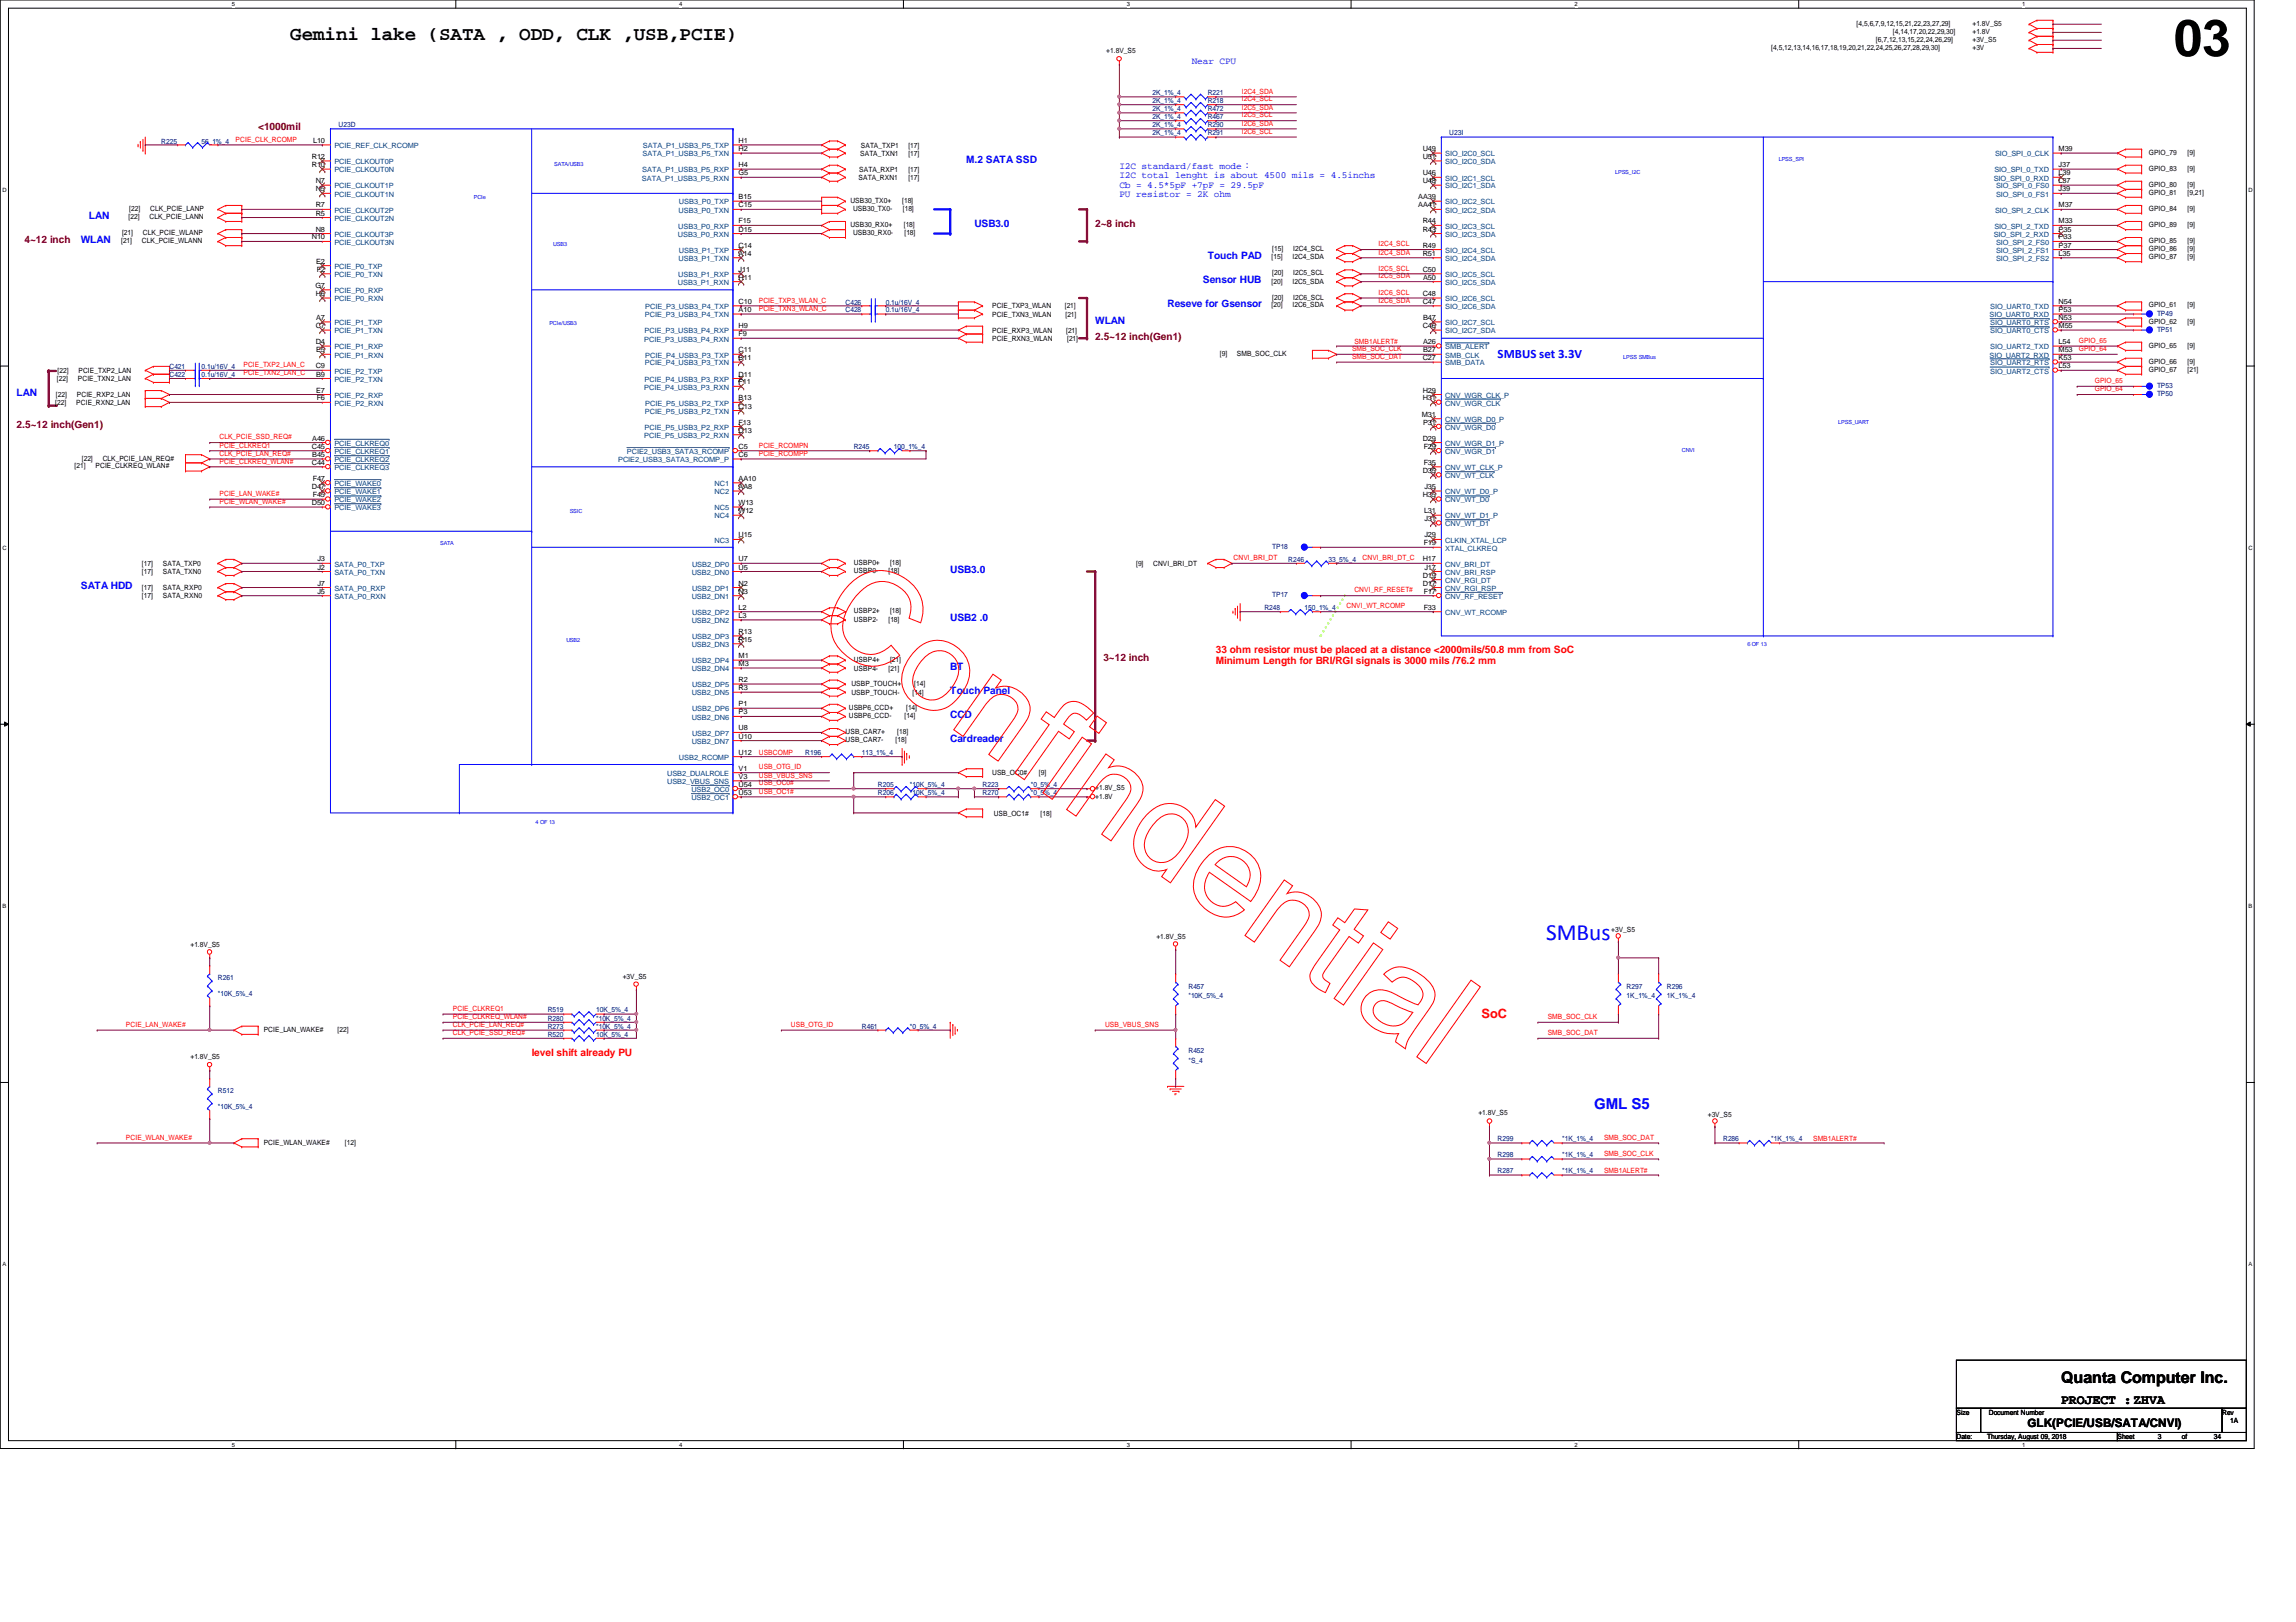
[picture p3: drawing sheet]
<svg xmlns="http://www.w3.org/2000/svg" width="297mm" height="210mm" viewBox="0 0 297 210" stroke-linecap="round" stroke-linejoin="round" font-family="sans-serif">
<defs><g id="words">
<text font-size="6.6" x="281.2" y="7.2">03</text>
<text font-size="3" fill="#00f" x="200" y="121.6">SMBus</text>
<text font-size="2.5" x="37.5" y="5.2">Gemini lake (SATA , ODD, CLK ,USB,PCIE)</text>
<text font-size="2.1" x="266.7" y="178.9">Quanta Computer Inc.</text>
<text font-size="1.9" fill="#00f" x="206.2" y="143.5">GML S5</text>
<text font-size="1.7" fill="#00f" x="193.8" y="46.4">SMBUS set 3.3V</text>
<text font-size="1.7" fill="#f00" x="191.7" y="131.7">SoC</text>
<text font-size="1.7" x="266.7" y="181.7">PROJECT :ZHVA</text>
<text font-size="1.5" x="262.3" y="184.7">GLK(PCIE/USB/SATA/CNVI)</text>
<g font-size="1.3" fill="#800000">
<text x="33.4" y="16.8">&lt;1000mil</text>
<text x="141.7" y="29.4">2~8 inch</text>
<text x="3.2" y="31.5">4~12 inch</text>
<text x="141.7" y="43.9">2.5~12 inch(Gen1)</text>
<text x="2.2" y="55.4">2.5~12 inch(Gen1)</text>
<text x="142.7" y="85.6">3~12 inch</text>
</g>
<g font-size="1.3" fill="#00f">
<text x="125" y="21">M.2 SATA SSD</text>
<text x="11.5" y="28.3">LAN</text>
<text x="126.1" y="29.4">USB3.0</text>
<text x="10.5" y="31.5">WLAN</text>
<text x="156.2" y="33.5">Touch PAD</text>
<text x="141.7" y="41.9">WLAN</text>
<text x="151" y="39.8">Reseve for Gsensor</text>
<text x="155.6" y="36.7">Sensor HUB</text>
<text x="2.2" y="51.2">LAN</text>
<text x="10.5" y="76.2">SATA HDD</text>
<text x="122.9" y="74.1">USB3.0</text>
<text x="122.9" y="80.4">USB2 .0</text>
<text x="122.9" y="86.7">BT</text>
<text x="122.9" y="89.7">Touch Panel</text>
<text x="122.9" y="92.9">CCD</text>
<text x="122.9" y="96">Cardreader</text>
</g>
<g font-size="1.3" fill="#f00">
<text x="157.3" y="84.5">33 ohm resistor must be placed at a distance &lt;2000mils/50.8 mm from SoC</text>
<text x="157.3" y="85.9">Minimum Length for BRI/RGI signals is 3000 mils /76.2 mm</text>
<text x="68.8" y="136.6">level shift already PU</text>
</g>
<g font-size="1.2" fill="#00f">
<text x="154.2" y="8.3">Near CPU</text>
<text x="144.8" y="21.8">I2C standard/fast mode：</text>
<text x="144.8" y="23.1">I2C total lenght is about 4500 mils = 4.5inchs</text>
<text x="144.8" y="24.3">Cb = 4.5*5pF +7pF = 29.5pF</text>
<text x="144.8" y="25.5">PU resistor = 2K ohm</text>
</g>
<g font-size=".9">
<text x="240.2" y="3.3">[4,5,6,7,9,12,15,21,22,23,27,29]</text>
<text x="242.7" y="5.5">[6,7,12,13,15,22,24,26,29]</text>
<text x="244.9" y="4.4">[4,14,17,20,22,29,30]</text>
<text x="255.2" y="3.3">+1.8V_S5</text>
<text x="255.2" y="4.4">+1.8V</text>
<text x="255.2" y="5.5">+3V_S5</text>
<text x="143.1" y="6.9">+1.8V_S5</text>
<text x="229.1" y="6.5">[4,5,12,13,14,16,17,18,19,20,21,22,24,25,26,27,28,29,30]</text>
<text x="255.2" y="6.5">+3V</text>
<text x="40.3" y="21.6">R10</text>
<text x="40.3" y="20.6">R12</text>
<text x="40.5" y="18.5">L10</text>
<text x="40.8" y="23.7">N7</text>
<text x="95.5" y="22.7">G5</text>
<text x="95.5" y="21.6">H4</text>
<text x="95.5" y="19.6">H2</text>
<text x="95.5" y="18.5">H1</text>
<text x="111.1" y="23.2">SATA_RXN1</text>
<text x="111.2" y="22.2">SATA_RXP1</text>
<text x="111.3" y="20.2">SATA_TXN1</text>
<text x="111.4" y="19.1">SATA_TXP1</text>
<text x="117.5" y="19.1">[17]</text>
<text x="117.5" y="20.2">[17]</text>
<text x="117.5" y="22.2">[17]</text>
<text x="117.5" y="23.2">[17]</text>
<text x="184.1" y="19.6">U49</text>
<text x="184.1" y="22.7">U46</text>
<text x="184.1" y="20.6">U51</text>
<text x="184.1" y="23.7">U48</text>
<text x="266.3" y="23.7">L37</text>
<text x="266.3" y="22.7">L39</text>
<text x="266.3" y="21.6">J37</text>
<text x="266.3" y="19.6">M39</text>
<text x="278" y="20">GPIO_79</text>
<text x="278" y="22.1">GPIO_83</text>
<text x="283" y="20">[9]</text>
<text x="283" y="22.1">[9]</text>
<text x="16.6" y="28.4">[22]</text>
<text x="16.7" y="27.3">[22]</text>
<text x="19.3" y="28.4">CLK_PCIE_LANN</text>
<text x="19.4" y="27.3">CLK_PCIE_LANP</text>
<text x="40.8" y="24.8">N5</text>
<text x="40.8" y="27.9">R5</text>
<text x="40.8" y="26.8">R7</text>
<text x="40.8" y="30">N8</text>
<text x="95.5" y="30">D15</text>
<text x="95.5" y="28.9">F15</text>
<text x="95.5" y="26.8">C15</text>
<text x="95.5" y="25.8">B15</text>
<text x="110" y="26.3">USB30_TX0+</text>
<text x="110" y="29.4">USB30_RX0+</text>
<text x="110.4" y="27.3">USB30_TX0-</text>
<text x="116.7" y="26.3">[18]</text>
<text x="116.8" y="27.3">[18]</text>
<text x="116.9" y="29.4">[18]</text>
<text x="183.5" y="25.8">AA39</text>
<text x="183.5" y="26.8">AA41</text>
<text x="184.1" y="28.9">R44</text>
<text x="184.1" y="30">R43</text>
<text x="266.3" y="26.8">M37</text>
<text x="266.3" y="24.8">J39</text>
<text x="266.3" y="30">P35</text>
<text x="266.3" y="28.9">M33</text>
<text x="278" y="24.2">GPIO_80</text>
<text x="278" y="25.2">GPIO_81</text>
<text x="278" y="27.3">GPIO_84</text>
<text x="278" y="29.4">GPIO_89</text>
<text x="283" y="24.2">[9]</text>
<text x="283" y="25.2">[9,21]</text>
<text x="283" y="27.3">[9]</text>
<text x="283" y="29.4">[9]</text>
<text x="15.7" y="31.5">[21]</text>
<text x="15.8" y="30.4">[21]</text>
<text x="18.4" y="31.5">CLK_PCIE_WLANN</text>
<text x="18.5" y="30.4">CLK_PCIE_WLANP</text>
<text x="40.3" y="31">N10</text>
<text x="40.9" y="34.1">E2</text>
<text x="41" y="35.2">F2</text>
<text x="95.5" y="35.2">J11</text>
<text x="95.5" y="33.1">A14</text>
<text x="95.5" y="32">C14</text>
<text x="110.4" y="30.4">USB30_RX0-</text>
<text x="117" y="30.4">[18]</text>
<text x="164.5" y="33.6">[15]</text>
<text x="164.6" y="32.5">[15]</text>
<text x="164.6" y="35.6">[20]</text>
<text x="167.2" y="33.6">I2C4_SDA</text>
<text x="167.3" y="32.5">I2C4_SCL</text>
<text x="167.3" y="35.6">I2C5_SCL</text>
<text x="184.1" y="33.1">R51</text>
<text x="184.1" y="32">R49</text>
<text x="184.1" y="35.2">C50</text>
<text x="266.3" y="31">P33</text>
<text x="266.3" y="32">P37</text>
<text x="266.3" y="33.1">L35</text>
<text x="278" y="31.5">GPIO_85</text>
<text x="278" y="32.5">GPIO_86</text>
<text x="278" y="33.6">GPIO_87</text>
<text x="283" y="31.5">[9]</text>
<text x="283" y="32.5">[9]</text>
<text x="283" y="33.6">[9]</text>
<text x="40.8" y="37.3">G7</text>
<text x="40.8" y="38.3">H6</text>
<text x="40.9" y="41.4">A7</text>
<text x="95.5" y="36.2">H11</text>
<text x="95.5" y="40.4">A10</text>
<text x="95.5" y="39.3">C10</text>
<text x="128.4" y="39.9">PCIE_TXP3_WLAN</text>
<text x="128.4" y="41">PCIE_TXN3_WLAN</text>
<text x="137.7" y="39.9">[21]</text>
<text x="137.8" y="41">[21]</text>
<text x="164.5" y="36.7">[20]</text>
<text x="164.5" y="39.8">[20]</text>
<text x="164.6" y="38.8">[20]</text>
<text x="167.2" y="36.7">I2C5_SDA</text>
<text x="167.2" y="39.8">I2C6_SDA</text>
<text x="167.3" y="38.8">I2C6_SCL</text>
<text x="184.1" y="39.3">C47</text>
<text x="184.1" y="38.3">C48</text>
<text x="184.1" y="36.2">A50</text>
<text x="184.1" y="41.4">B47</text>
<text x="266.3" y="39.3">N54</text>
<text x="266.3" y="41.4">N53</text>
<text x="266.3" y="40.4">P53</text>
<text x="278" y="39.8">GPIO_61</text>
<text x="278" y="41.9">GPIO_62</text>
<text x="283" y="39.8">[9]</text>
<text x="283" y="41.9">[9]</text>
<text x="40.8" y="44.5">D4</text>
<text x="40.8" y="42.5">C7</text>
<text x="40.8" y="47.7">C9</text>
<text x="40.9" y="45.6">E5</text>
<text x="95.5" y="46.6">B11</text>
<text x="95.5" y="45.6">C11</text>
<text x="95.5" y="43.5">F9</text>
<text x="95.5" y="42.5">H9</text>
<text x="128.4" y="43.1">PCIE_RXP3_WLAN</text>
<text x="128.4" y="44.1">PCIE_RXN3_WLAN</text>
<text x="137.9" y="43.1">[21]</text>
<text x="138" y="44.1">[21]</text>
<text x="157.8" y="46.1">[9]</text>
<text x="160" y="46.1">SMB_SOC_CLK</text>
<text x="184.1" y="42.5">C46</text>
<text x="184.1" y="46.6">C27</text>
<text x="184.1" y="45.6">B27</text>
<text x="184.1" y="44.5">A26</text>
<text x="266.3" y="45.6">M53</text>
<text x="266.3" y="46.6">K53</text>
<text x="266.3" y="44.5">L54</text>
<text x="266.3" y="42.5">M55</text>
<text x="266.3" y="47.7">L53</text>
<text x="278" y="45">GPIO_65</text>
<text x="278" y="47.1">GPIO_66</text>
<text x="283" y="45">[9]</text>
<text x="283" y="47.1">[9]</text>
<text x="7.2" y="52.4">[22]</text>
<text x="7.2" y="51.4">[22]</text>
<text x="7.4" y="49.3">[22]</text>
<text x="7.4" y="48.3">[22]</text>
<text x="9.9" y="52.4">PCIE_RXN2_LAN</text>
<text x="9.9" y="51.4">PCIE_RXP2_LAN</text>
<text x="10.1" y="49.3">PCIE_TXN2_LAN</text>
<text x="10.2" y="48.3">PCIE_TXP2_LAN</text>
<text x="40.9" y="50.8">E7</text>
<text x="40.9" y="48.7">B9</text>
<text x="41" y="51.8">F6</text>
<text x="95.5" y="48.7">D11</text>
<text x="95.5" y="52.9">C13</text>
<text x="95.5" y="51.8">B13</text>
<text x="95.5" y="49.7">F11</text>
<text x="183.9" y="53.9">M31</text>
<text x="184.1" y="51.8">H31</text>
<text x="184.1" y="50.8">H29</text>
<text x="278" y="48.1">GPIO_67</text>
<text x="283" y="48.1">[21]</text>
<text x="10.6" y="59.6">[22]</text>
<text x="13.3" y="59.6">CLK_PCIE_LAN_REQ#</text>
<text x="40.3" y="58.1">C45</text>
<text x="40.4" y="59.1">B45</text>
<text x="40.4" y="57">A46</text>
<text x="95.5" y="56">D13</text>
<text x="95.5" y="59.1">C6</text>
<text x="95.5" y="54.9">F13</text>
<text x="95.5" y="58.1">C5</text>
<text x="184.1" y="57">D29</text>
<text x="184.1" y="54.9">P31</text>
<text x="184.2" y="58.1">F29</text>
<text x="9.6" y="60.6">[21]</text>
<text x="12.4" y="60.6">PCIE_CLKREQ_WLAN#</text>
<text x="40.3" y="60.2">C44</text>
<text x="40.3" y="65.4">D50</text>
<text x="40.3" y="63.3">D47</text>
<text x="40.5" y="64.3">F45</text>
<text x="40.5" y="62.2">F47</text>
<text x="95.5" y="65.4">W13</text>
<text x="95.5" y="63.3">AA8</text>
<text x="95.5" y="62.2">AA10</text>
<text x="184.1" y="64.3">H35</text>
<text x="184.1" y="61.2">D35</text>
<text x="184.2" y="60.2">F35</text>
<text x="184.3" y="63.3">J35</text>
<text x="95.5" y="66.4">W12</text>
<text x="95.5" y="69.6">U15</text>
<text x="184.2" y="70.6">F19</text>
<text x="184.2" y="66.4">L31</text>
<text x="184.3" y="69.6">J29</text>
<text x="184.3" y="67.4">J31</text>
<text x="18.4" y="73.2">[17]</text>
<text x="18.4" y="74.3">[17]</text>
<text x="18.4" y="76.4">[17]</text>
<text x="18.4" y="77.4">[17]</text>
<text x="21.1" y="73.2">SATA_TXP0</text>
<text x="21.1" y="74.3">SATA_TXN0</text>
<text x="21.1" y="76.4">SATA_RXP0</text>
<text x="21.1" y="77.4">SATA_RXN0</text>
<text x="41.1" y="75.8">J7</text>
<text x="41.1" y="73.7">J2</text>
<text x="41.1" y="72.6">J3</text>
<text x="41.1" y="76.8">J5</text>
<text x="95.5" y="72.6">U7</text>
<text x="95.5" y="75.8">N2</text>
<text x="95.5" y="73.7">U5</text>
<text x="95.5" y="76.8">N3</text>
<text x="110.4" y="74.2">USBP0-</text>
<text x="110.4" y="73.2">USBP0+</text>
<text x="114.9" y="74.2">[18]</text>
<text x="115.1" y="73.2">[18]</text>
<text x="147" y="73.2">[9]</text>
<text x="149.2" y="73.2">CNVI_BRI_DT</text>
<text x="184.1" y="74.8">D19</text>
<text x="184.1" y="75.8">D17</text>
<text x="184.1" y="72.6">H17</text>
<text x="184.2" y="76.8">F17</text>
<text x="184.3" y="73.7">J17</text>
<text x="95.5" y="78.9">L2</text>
<text x="95.5" y="82">R13</text>
<text x="95.5" y="80">L3</text>
<text x="95.5" y="83.1">R15</text>
<text x="110.4" y="80.4">USBP2-</text>
<text x="110.4" y="79.4">USBP2+</text>
<text x="114.9" y="80.4">[18]</text>
<text x="115.1" y="79.4">[18]</text>
<text x="184.2" y="78.9">F33</text>
<text x="95.5" y="85.2">M1</text>
<text x="95.5" y="88.3">R2</text>
<text x="95.5" y="86.2">M3</text>
<text x="95.5" y="89.3">R3</text>
<text x="110.1" y="89.9">USBP_TOUCH-</text>
<text x="110.1" y="88.8">USBP_TOUCH+</text>
<text x="110.4" y="86.8">USBP4-</text>
<text x="110.4" y="85.6">USBP4+</text>
<text x="114.9" y="86.8">[21]</text>
<text x="115.1" y="85.6">[21]</text>
<text x="118.1" y="89.9">[14]</text>
<text x="118.3" y="88.8">[14]</text>
<text x="95.5" y="91.4">P1</text>
<text x="95.5" y="94.5">U8</text>
<text x="95.5" y="92.5">P3</text>
<text x="95.5" y="95.6">U10</text>
<text x="109.4" y="95">USB_CAR7+</text>
<text x="109.8" y="91.9">USBP6_CCD+</text>
<text x="109.8" y="92.9">USBP6_CCD-</text>
<text x="116.1" y="95">[18]</text>
<text x="117" y="92.9">[14]</text>
<text x="117.2" y="91.9">[14]</text>
<text x="95.5" y="100.8">V3</text>
<text x="95.5" y="97.7">U12</text>
<text x="95.5" y="101.8">U54</text>
<text x="95.5" y="99.7">V1</text>
<text x="109.4" y="96.1">USB_CAR7-</text>
<text x="115.9" y="96.1">[18]</text>
<text x="128.4" y="100.3">USB_OC0#</text>
<text x="134.4" y="100.3">[9]</text>
<text x="95.5" y="102.9">U53</text>
<text x="128.6" y="105.5">USB_OC1#</text>
<text x="134.6" y="105.5">[18]</text>
<text x="141.7" y="102.3">+1.8V_S5</text>
<text x="141.7" y="103.3">+1.8V</text>
<text x="24.6" y="122.5">+1.8V_S5</text>
<text x="149.6" y="121.5">+1.8V_S5</text>
<text x="208.4" y="120.6">+3V_S5</text>
<text x="80.6" y="126.7">+3V_S5</text>
<text x="24.6" y="137.1">+1.8V_S5</text>
<text x="34.1" y="133.5">PCIE_LAN_WAKE#</text>
<text x="43.7" y="133.5">[22]</text>
<text x="34.1" y="148.1">PCIE_WLAN_WAKE#</text>
<text x="44.6" y="148.1">[12]</text>
<text x="191.3" y="144.4">+1.8V_S5</text>
<text x="220.9" y="144.6">+3V_S5</text>
<text x="253.1" y="183.1">Size</text>
<text x="257.3" y="183.1">Document Number</text>
<text x="287.5" y="183.1">Rev</text>
<text x="288.5" y="184.1">1A</text>
<text x="253.1" y="186.2">Date:</text>
<text x="257.1" y="186.2">Thursday, August 09, 2018</text>
<text x="273.9" y="186.2">Sheet</text>
<text x="279.1" y="186.2">3</text>
<text x="282.3" y="186.2">of</text>
<text x="286.4" y="186.2">34</text>
</g>
<g font-size=".9" fill="#000080">
<text x="43.8" y="16.5">U23D</text>
<text x="149.1" y="13.4">2K_1%_4</text>
<text x="149.1" y="16.5">2K_1%_4</text>
<text x="149.1" y="17.5">2K_1%_4</text>
<text x="149.1" y="12.3">2K_1%_4</text>
<text x="149.1" y="14.4">2K_1%_4</text>
<text x="149.1" y="15.5">2K_1%_4</text>
<text x="156.2" y="13.4">R218</text>
<text x="156.2" y="16.5">R290</text>
<text x="156.2" y="17.5">R291</text>
<text x="156.2" y="12.3">R221</text>
<text x="156.2" y="14.4">R472</text>
<text x="156.2" y="15.5">R467</text>
<text x="187.5" y="17.5">U23I</text>
<text x="20.9" y="18.6">R225</text>
<text x="26.1" y="18.6">56_1%_4</text>
<text x="109.4" y="39.4">C426</text>
<text x="109.4" y="40.4">C428</text>
<text x="114.6" y="39.4">0.1u/16V_4</text>
<text x="114.6" y="40.4">0.1u/16V_4</text>
<text x="279.1" y="40.9">TP49</text>
<text x="21.9" y="47.7">C421</text>
<text x="26.1" y="47.7">0.1u/16V_4</text>
<text x="279.1" y="42.9">TP51</text>
<text x="21.9" y="48.8">C422</text>
<text x="26.1" y="48.8">0.1u/16V_4</text>
<text x="279.1" y="50.2">TP53</text>
<text x="279.1" y="51.3">TP50</text>
<text x="110.4" y="58.1">R245</text>
<text x="115.7" y="58.1">100_1%_4</text>
<text x="164.6" y="71">TP18</text>
<text x="164.6" y="77.3">TP17</text>
<text x="166.7" y="72.7">R246</text>
<text x="171.9" y="72.7">33_5%_4</text>
<text x="163.6" y="79">R248</text>
<text x="168.8" y="79">150_1%_4</text>
<text x="104.2" y="97.7">R196</text>
<text x="111.5" y="97.7">113_1%_4</text>
<text x="113.6" y="101.9">R205</text>
<text x="117.7" y="101.9">*10K_5%_4</text>
<text x="127.1" y="101.9">R223</text>
<text x="133.3" y="101.9">*0_5%_4</text>
<text x="113.6" y="102.9">R206</text>
<text x="117.7" y="102.9">*10K_5%_4</text>
<text x="127.1" y="102.9">R270</text>
<text x="133.3" y="102.9">*0_5%_4</text>
<text x="28.2" y="126.9">R261</text>
<text x="28.2" y="128.9">*10K_5%_4</text>
<text x="70.9" y="131">R519</text>
<text x="77.1" y="131">10K_5%_4</text>
<text x="153.8" y="127.9">R457</text>
<text x="153.8" y="129.2">*10K_5%_4</text>
<text x="210.4" y="127.9">R297</text>
<text x="210.4" y="129.2">1K_1%_4</text>
<text x="215.6" y="127.9">R296</text>
<text x="215.6" y="129.2">1K_1%_4</text>
<text x="70.9" y="133.1">R273</text>
<text x="70.9" y="134.2">R520</text>
<text x="70.9" y="132.1">R280</text>
<text x="77.1" y="133.1">*10K_5%_4</text>
<text x="77.1" y="134.2">10K_5%_4</text>
<text x="77.1" y="132.1">*10K_5%_4</text>
<text x="111.5" y="133.1">R461</text>
<text x="117.7" y="133.1">*0_5%_4</text>
<text x="153.8" y="136.2">R452</text>
<text x="153.8" y="137.5">*S_4</text>
<text x="28.2" y="141.4">R512</text>
<text x="28.2" y="143.6">*10K_5%_4</text>
<text x="193.8" y="147.7">R299</text>
<text x="193.8" y="149.8">R298</text>
<text x="202.1" y="147.7">*1K_1%_4</text>
<text x="202.1" y="149.8">*1K_1%_4</text>
<text x="222.9" y="147.7">R286</text>
<text x="229.1" y="147.7">*1K_1%_4</text>
<text x="193.8" y="151.8">R287</text>
<text x="202.1" y="151.8">*1K_1%_4</text>
</g>
<g font-size=".9" fill="#f00">
<text x="160.7" y="12.1">I2C4_SDA</text>
<text x="160.7" y="13.1">I2C4_SCL</text>
<text x="160.7" y="14.2">I2C5_SDA</text>
<text x="160.7" y="15.2">I2C5_SCL</text>
<text x="160.7" y="16.3">I2C6_SDA</text>
<text x="160.7" y="17.3">I2C6_SCL</text>
<text x="30.5" y="18.3">PCIE_CLK_RCOMP</text>
<text x="178.3" y="32.9">I2C4_SDA</text>
<text x="178.3" y="31.9">I2C4_SCL</text>
<text x="178.3" y="35">I2C5_SCL</text>
<text x="98.2" y="39.2">PCIE_TXP3_WLAN_C</text>
<text x="98.2" y="40.2">PCIE_TXN3_WLAN_C</text>
<text x="178.3" y="36">I2C5_SDA</text>
<text x="178.3" y="39.2">I2C6_SDA</text>
<text x="178.3" y="38.1">I2C6_SCL</text>
<text x="31.5" y="47.5">PCIE_TXP2_LAN_C</text>
<text x="174.9" y="45.4">SMB_SOC_CLK</text>
<text x="174.9" y="46.4">SMB_SOC_DAT</text>
<text x="175.2" y="44.6">SMB1ALERT#</text>
<text x="268.9" y="44.4">GPIO_65</text>
<text x="268.9" y="45.4">GPIO_64</text>
<text x="31.5" y="48.6">PCIE_TXN2_LAN_C</text>
<text x="271" y="50.6">GPIO_64</text>
<text x="271" y="49.6">GPIO_65</text>
<text x="28.4" y="59">CLK_PCIE_LAN_REQ#</text>
<text x="28.4" y="57.9">PCIE_CLKREQ1</text>
<text x="28.4" y="56.9">CLK_PCIE_SSD_REQ#</text>
<text x="28.4" y="60">PCIE_CLKREQ_WLAN#</text>
<text x="98.2" y="57.9">PCIE_RCOMPN</text>
<text x="98.2" y="59">PCIE_RCOMPP</text>
<text x="28.4" y="64.2">PCIE_LAN_WAKE#</text>
<text x="28.4" y="65.2">PCIE_WLAN_WAKE#</text>
<text x="159.6" y="72.5">CNVI_BRI_DT</text>
<text x="175.2" y="76.7">CNVI_RF_RESET#</text>
<text x="176.3" y="72.5">CNVI_BRI_DT_C</text>
<text x="174.2" y="78.7">CNVI_WT_RCOMP</text>
<text x="98.2" y="101.6">USB_OC0#</text>
<text x="98.2" y="97.7">USBCOMP</text>
<text x="98.2" y="100.6">USB_VBUS_SNS</text>
<text x="98.2" y="99.6">USB_OTG_ID</text>
<text x="98.2" y="102.7">USB_OC1#</text>
<text x="58.6" y="130.8">PCIE_CLKREQ1</text>
<text x="58.6" y="131.9">PCIE_CLKREQ_WLAN#</text>
<text x="200.2" y="131.9">SMB_SOC_CLK</text>
<text x="16.3" y="132.9">PCIE_LAN_WAKE#</text>
<text x="58.6" y="132.9">CLK_PCIE_LAN_REQ#</text>
<text x="58.6" y="133.9">CLK_PCIE_SSD_REQ#</text>
<text x="102.3" y="132.9">USB_OTG_ID</text>
<text x="143" y="132.9">USB_VBUS_SNS</text>
<text x="200.2" y="133.9">SMB_SOC_DAT</text>
<text x="16.3" y="147.5">PCIE_WLAN_WAKE#</text>
<text x="207.5" y="149.6">SMB_SOC_CLK</text>
<text x="207.5" y="147.5">SMB_SOC_DAT</text>
<text x="234.6" y="147.7">SMB1ALERT#</text>
<text x="207.5" y="151.8">SMB1ALERT#</text>
</g>
<g font-size=".9" fill="#004080">
<text x="43.3" y="22.3">PCIE_CLKOUT0N</text>
<text x="43.3" y="21.3">PCIE_CLKOUT0P</text>
<text x="43.3" y="19.2">PCIE_REF_CLK_RCOMP</text>
<text x="83.1" y="23.4">SATA_P1_USB3_P5_RXN</text>
<text x="83.1" y="22.3">SATA_P1_USB3_P5_RXP</text>
<text x="83.1" y="20.2">SATA_P1_USB3_P5_TXN</text>
<text x="83.2" y="19.2">SATA_P1_USB3_P5_TXP</text>
<text x="187" y="20.2">SIO_I2C0_SCL</text>
<text x="187" y="23.4">SIO_I2C1_SCL</text>
<text x="187" y="21.3">SIO_I2C0_SDA</text>
<text x="257.9" y="23.4">SIO_SPI_0_RXD</text>
<text x="258" y="22.3">SIO_SPI_0_TXD</text>
<text x="258.1" y="20.2">SIO_SPI_0_CLK</text>
<text x="43.3" y="25.4">PCIE_CLKOUT1N</text>
<text x="43.3" y="24.4">PCIE_CLKOUT1P</text>
<text x="43.3" y="28.6">PCIE_CLKOUT2N</text>
<text x="43.3" y="27.5">PCIE_CLKOUT2P</text>
<text x="87.8" y="29.6">USB3_P0_RXP</text>
<text x="87.8" y="27.5">USB3_P0_TXN</text>
<text x="87.8" y="26.5">USB3_P0_TXP</text>
<text x="187" y="26.5">SIO_I2C2_SCL</text>
<text x="187" y="29.6">SIO_I2C3_SCL</text>
<text x="187" y="24.4">SIO_I2C1_SDA</text>
<text x="187" y="27.5">SIO_I2C2_SDA</text>
<text x="258" y="29.6">SIO_SPI_2_TXD</text>
<text x="258.1" y="27.5">SIO_SPI_2_CLK</text>
<text x="258.2" y="24.4">SIO_SPI_0_FS0</text>
<text x="258.2" y="25.4">SIO_SPI_0_FS1</text>
<text x="43.3" y="31.7">PCIE_CLKOUT3N</text>
<text x="43.3" y="30.6">PCIE_CLKOUT3P</text>
<text x="43.3" y="35.9">PCIE_P0_TXN</text>
<text x="43.3" y="34.8">PCIE_P0_TXP</text>
<text x="87.7" y="30.6">USB3_P0_RXN</text>
<text x="87.8" y="35.9">USB3_P1_RXP</text>
<text x="87.8" y="33.8">USB3_P1_TXN</text>
<text x="87.8" y="32.7">USB3_P1_TXP</text>
<text x="187" y="33.8">SIO_I2C4_SDA</text>
<text x="187" y="32.7">SIO_I2C4_SCL</text>
<text x="187" y="35.9">SIO_I2C5_SCL</text>
<text x="187" y="30.6">SIO_I2C3_SDA</text>
<text x="257.9" y="30.6">SIO_SPI_2_RXD</text>
<text x="258.2" y="31.7">SIO_SPI_2_FS0</text>
<text x="258.2" y="32.7">SIO_SPI_2_FS1</text>
<text x="258.2" y="33.8">SIO_SPI_2_FS2</text>
<text x="43.3" y="39">PCIE_P0_RXN</text>
<text x="43.3" y="37.9">PCIE_P0_RXP</text>
<text x="83.4" y="41.1">PCIE_P3_USB3_P4_TXN</text>
<text x="83.5" y="40">PCIE_P3_USB3_P4_TXP</text>
<text x="87.7" y="36.9">USB3_P1_RXN</text>
<text x="187" y="36.9">SIO_I2C5_SDA</text>
<text x="187" y="40">SIO_I2C6_SDA</text>
<text x="187" y="39">SIO_I2C6_SCL</text>
<text x="257.4" y="41.1">SIO_UART0_RXD</text>
<text x="257.5" y="40">SIO_UART0_TXD</text>
<text x="43.3" y="46.3">PCIE_P1_RXN</text>
<text x="43.3" y="45.2">PCIE_P1_RXP</text>
<text x="43.3" y="43.1">PCIE_P1_TXN</text>
<text x="43.3" y="42.1">PCIE_P1_TXP</text>
<text x="83.4" y="44.2">PCIE_P3_USB3_P4_RXN</text>
<text x="83.4" y="43.1">PCIE_P3_USB3_P4_RXP</text>
<text x="83.4" y="47.3">PCIE_P4_USB3_P3_TXN</text>
<text x="83.5" y="46.3">PCIE_P4_USB3_P3_TXP</text>
<text x="187" y="46.3">SMB_CLK</text>
<text x="187" y="43.1">SIO_I2C7_SDA</text>
<text x="187" y="47.3">SMB_DATA</text>
<text x="187" y="45.2">SMB_ALERT</text>
<text x="187" y="42.1">SIO_I2C7_SCL</text>
<text x="257.4" y="46.3">SIO_UART2_RXD</text>
<text x="257.5" y="47.3">SIO_UART2_RTS</text>
<text x="257.5" y="45.2">SIO_UART2_TXD</text>
<text x="257.5" y="43.1">SIO_UART0_CTS</text>
<text x="257.5" y="42.1">SIO_UART0_RTS</text>
<text x="43.3" y="52.5">PCIE_P2_RXN</text>
<text x="43.3" y="51.5">PCIE_P2_RXP</text>
<text x="43.3" y="49.4">PCIE_P2_TXN</text>
<text x="43.3" y="48.3">PCIE_P2_TXP</text>
<text x="83.4" y="50.4">PCIE_P4_USB3_P3_RXN</text>
<text x="83.4" y="49.4">PCIE_P4_USB3_P3_RXP</text>
<text x="83.4" y="53.6">PCIE_P5_USB3_P2_TXN</text>
<text x="83.5" y="52.5">PCIE_P5_USB3_P2_TXP</text>
<text x="187" y="52.5">CNV_WGR_CLK</text>
<text x="187" y="51.5">CNV_WGR_CLK_P</text>
<text x="257.5" y="48.3">SIO_UART2_CTS</text>
<text x="43.3" y="59.8">PCIE_CLKREQ2</text>
<text x="43.3" y="58.8">PCIE_CLKREQ1</text>
<text x="43.3" y="57.7">PCIE_CLKREQ0</text>
<text x="80" y="59.8">PCIE2_USB3_SATA3_RCOMP_P</text>
<text x="81.1" y="58.8">PCIE2_USB3_SATA3_RCOMP</text>
<text x="83.4" y="56.7">PCIE_P5_USB3_P2_RXN</text>
<text x="83.4" y="55.6">PCIE_P5_USB3_P2_RXP</text>
<text x="187" y="54.6">CNV_WGR_D0_P</text>
<text x="187" y="57.7">CNV_WGR_D1_P</text>
<text x="187" y="58.8">CNV_WGR_D1</text>
<text x="187" y="55.6">CNV_WGR_D0</text>
<text x="43.3" y="60.8">PCIE_CLKREQ3</text>
<text x="43.3" y="65">PCIE_WAKE2</text>
<text x="43.3" y="64">PCIE_WAKE1</text>
<text x="43.3" y="62.9">PCIE_WAKE0</text>
<text x="92.5" y="64">NC2</text>
<text x="92.5" y="62.9">NC1</text>
<text x="187" y="65">CNV_WT_D0</text>
<text x="187" y="60.8">CNV_WT_CLK_P</text>
<text x="187" y="61.9">CNV_WT_CLK</text>
<text x="187" y="64">CNV_WT_D0_P</text>
<text x="43.3" y="66">PCIE_WAKE3</text>
<text x="92.5" y="66">NC5</text>
<text x="92.5" y="67.1">NC4</text>
<text x="92.5" y="70.2">NC3</text>
<text x="187" y="71.2">XTAL_CLKREQ</text>
<text x="187" y="70.2">CLKIN_XTAL_LCP</text>
<text x="187" y="68.1">CNV_WT_D1</text>
<text x="187" y="67.1">CNV_WT_D1_P</text>
<text x="43.3" y="76.5">SATA_P0_RXP</text>
<text x="43.3" y="74.4">SATA_P0_TXN</text>
<text x="43.3" y="73.3">SATA_P0_TXP</text>
<text x="43.3" y="77.5">SATA_P0_RXN</text>
<text x="89.5" y="74.4">USB2_DN0</text>
<text x="89.5" y="77.5">USB2_DN1</text>
<text x="89.5" y="73.3">USB2_DP0</text>
<text x="89.5" y="76.5">USB2_DP1</text>
<text x="187" y="75.4">CNV_RGI_DT</text>
<text x="187" y="76.5">CNV_RGI_RSP</text>
<text x="187" y="73.3">CNV_BRI_DT</text>
<text x="187" y="77.5">CNV_RF_RESET</text>
<text x="187" y="74.4">CNV_BRI_RSP</text>
<text x="89.5" y="80.6">USB2_DN2</text>
<text x="89.5" y="83.7">USB2_DN3</text>
<text x="89.5" y="79.6">USB2_DP2</text>
<text x="89.5" y="82.7">USB2_DP3</text>
<text x="187" y="79.6">CNV_WT_RCOMP</text>
<text x="89.5" y="86.9">USB2_DN4</text>
<text x="89.5" y="85.9">USB2_DP4</text>
<text x="89.5" y="88.9">USB2_DP5</text>
<text x="89.5" y="90">USB2_DN5</text>
<text x="89.5" y="93.1">USB2_DN6</text>
<text x="89.5" y="92.1">USB2_DP6</text>
<text x="89.5" y="95.2">USB2_DP7</text>
<text x="86.3" y="101.5">USB2_VBUS_SNS</text>
<text x="86.3" y="100.4">USB2_DUALROLE</text>
<text x="87.8" y="98.3">USB2_RCOMP</text>
<text x="89.5" y="96.3">USB2_DN7</text>
<text x="89.4" y="103.5">USB2_OC1</text>
<text x="89.4" y="102.5">USB2_OC0</text>
</g>
<g font-size=".8">
<text x="30" y=".8">5</text>
<text x="87.9" y=".8">4</text>
<text x="145.8" y=".8">3</text>
<text x="203.7" y=".8">2</text>
<text x="261.6" y=".8">1</text>
<text x=".3" y="24.8">D</text>
<text x="290.9" y="24.8">D</text>
<text x=".3" y="71.2">C</text>
<text x="290.9" y="71.2">C</text>
<text x=".3" y="117.5">B</text>
<text x="290.9" y="117.5">B</text>
<text x=".3" y="163.9">A</text>
<text x="290.9" y="163.9">A</text>
<text x="30" y="187.2">5</text>
<text x="87.9" y="187.2">4</text>
<text x="145.8" y="187.2">3</text>
<text x="203.7" y="187.2">2</text>
<text x="261.6" y="187.2">1</text>
</g>
<g font-size=".7" fill="#00f">
<text x="71.7" y="21.5">SATA/USB3</text>
<text x="209" y="22.5">LPSS_I2C</text>
<text x="230.1" y="20.9">LPSS_SPI</text>
<text x="61.3" y="25.7">PCIe</text>
<text x="71.6" y="31.8">USB3</text>
<text x="71.1" y="42.1">PCIe/USB3</text>
<text x="210" y="46.5">LPSS SMBus</text>
<text x="217.6" y="58.5">CNVI</text>
<text x="237.8" y="54.8">LPSS_UART</text>
<text x="56.9" y="70.5">SATA</text>
<text x="73.7" y="66.4">SSIC</text>
<text x="73.3" y="83.1">USB2</text>
<text x="226.1" y="83.7">6 OF 13</text>
<text x="69.3" y="106.7">4 OF 13</text>
</g>
</g></defs>
<path d="M0 0h291.6v187.5h-291.6zM1.1 1.1h289.5v185.3h-289.5z" fill="none" stroke="#000" stroke-width=".13"/>
<g fill="#fff">
<path d="M30 .1h.4v.8h-.4z"/>
<path d="M30 186.6h.4v.8h-.4z"/>
</g>
<path d="M59 0v1.1M59 186.4v1.1" fill="none" stroke="#000" stroke-width=".13"/>
<g fill="#fff">
<path d="M87.9 .1h.4v.8h-.4z"/>
<path d="M87.9 186.6h.4v.8h-.4z"/>
</g>
<path d="M116.9 0v1.1M116.9 186.4v1.1" fill="none" stroke="#000" stroke-width=".13"/>
<g fill="#fff">
<path d="M145.8 .1h.4v.8h-.4z"/>
<path d="M145.8 186.6h.4v.8h-.4z"/>
</g>
<path d="M174.8 0v1.1M174.8 186.4v1.1" fill="none" stroke="#000" stroke-width=".13"/>
<g fill="#fff">
<path d="M203.7 .1h.4v.8h-.4z"/>
<path d="M203.7 186.6h.4v.8h-.4z"/>
</g>
<path d="M232.7 0v1.1M232.7 186.4v1.1" fill="none" stroke="#000" stroke-width=".13"/>
<g fill="#fff">
<path d="M261.6 .1h.4v.8h-.4z"/>
<path d="M261.6 186.6h.4v.8h-.4z"/>
<path d="M.3 24.2h.5v.8h-.5z"/>
<path d="M290.9 24.2h.5v.8h-.5z"/>
<path d="M.3 70.5h.5v.8h-.5z"/>
<path d="M290.9 70.5h.5v.8h-.5z"/>
</g>
<path d="M0 47.4h1.1M290.6 47.4h1.1" fill="none" stroke="#000" stroke-width=".13"/>
<g fill="#fff">
<path d="M.3 116.9h.5v.8h-.5z"/>
<path d="M290.9 116.9h.5v.8h-.5z"/>
</g>
<path d="M0 93.7h1.1M.6 93.4l.5 .3-.5 .3zM290.6 93.7l.5-.3v.6zM290.6 93.7h1.1" fill="none" stroke="#000" stroke-width=".13"/>
<path d="M.6 93.4l.5 .3-.5 .3zM290.6 93.7l.5-.3v.6z" fill="#000"/>
<g fill="#fff">
<path d="M.3 163.2h.5v.8h-.5z"/>
<path d="M290.9 163.2h.5v.8h-.5z"/>
</g>
<path d="M0 140.1h1.1M290.6 140.1h1.1M253.1 176h37.5v6.2h-37.5zM253.1 182.2h3.1v3.2h-3.1zM253.1 185.4h20.8v1h-20.8zM256.2 182.2h31.3v3.2h-31.3zM273.9 185.4h16.7v1h-16.7zM287.5 182.2h3.1v3.2h-3.1z" fill="none" stroke="#000" stroke-width=".13"/>
<path d="M120.9 30.2h2M120.9 27.1h2M122.9 30.2h.1M122.9 27.1h.1M122.9 27.1v3.1" fill="none" stroke="#00f" stroke-width=".3"/>
<g fill="none" stroke="#800000" stroke-width=".3">
<path d="M139.6 27.1h1M139.6 31.2h1M139.6 38.6h1M140.6 27.1h.1M140.6 31.2h.1M140.6 38.6h.1M140.6 27.1v4.1M140.6 38.6v5.2M6.2 48h.1M6.2 48h1M6.3 52.5h.1M6.3 47.9v4.6"/>
<path d="M6.3 52.5h1.1M139.6 43.8h1M140.6 43.8h.1M140.6 74h1.1M141.7 74h.1M141.7 74v21.8M140.6 95.8h1.1M141.7 95.8h.1"/>
</g>
<path d="M174 77.1l-3.1 5.2M170.9 82.3h.1" fill="none" stroke="#80ff00" stroke-width=".3" stroke-dasharray="0 .6"/>
<g fill="none" stroke="#f00" stroke-width=".13">
<path d="M17.9 18.9h.1M17.9 18.7v.2M18.2 18.3h.1M18.2 18.3v.9M18.5 19.5h.1M18.5 18v1.5M18.8 19.8h.1M18.8 17.7v2.1M23 18.8h.1M23 18.8h1M27.1 18.8h1.1M28.2 18.8h.1"/>
<path d="M106.3 18.8h.1M106.3 19.8h.1M106.3 18.8l1 .5M106.3 19.8l1 .5M107.3 18.2h.1M107.3 19.3h.1M107.3 18.2h1.1M107.3 18.2l-1 .6M107.3 19.3h1.1M107.3 19.3l-1 .5M108.4 18.2h.1M108.4 19.3h.1"/>
<path d="M108.4 18.2l1 .6M108.4 19.3l1 .5M109.4 18.8h.1M109.4 19.8h.1M109.4 18.8l-1 .5M109.4 19.8l-1 .5M144.8 8.3h.1M144.8 7.9v.4M152.1 13.5h.1M152.1 13.5h1.1M156.2 13.5h1.1M157.3 13.5h.1"/>
<path d="M262.5 3.1h.1M262.5 4.2h.1M262.5 5.2h.1M262.5 6.3h.1M262.5 3.1l1 .6M262.5 4.2l1 .5M262.5 5.2l1 .6M262.5 6.3l1 .5M263.5 3.7h.1M263.5 2.6h.1M263.5 4.7h.1M263.5 5.8h.1"/>
<path d="M263.5 6.8h.1M263.5 3.7h2.1M263.5 2.6h2.1M263.5 2.6l-1 .5M263.5 4.7h2.1M263.5 3.7l-1 .5M263.5 5.8h2.1M263.5 4.7l-1 .5M263.5 6.8h2.1M263.5 5.8l-1 .5M265.6 3.7h.1M265.6 2.6h.1"/>
<path d="M265.6 4.7h.1M265.6 5.8h.1M265.6 6.8h.1M265.6 2.6v4.2M273.9 19.8h.1M273.9 19.8l1.1 .5M275 19.3h.1M275 19.3h2.1M275 19.3l-1.1 .5M277.1 19.3h.1M277.1 19.3v1M28.2 27.1h.1"/>
<path d="M28.2 28.2h.1M28.2 30.2h.1M28.2 31.2h.1M28.2 27.1l1 .5M28.2 28.2l1 .5M28.2 30.2l1 .5M28.2 31.2l1 .6M29.2 26.6h.1M29.2 27.6h.1M29.2 28.7h.1M29.2 29.7h.1M29.2 30.7h.1"/>
<path d="M29.2 31.8h.1M29.2 26.6l-1 .5M29.2 26.6h2.1M29.2 27.6h2.1M29.2 27.6l-1 .6M29.2 28.7h2.1M29.2 29.7h2.1M29.2 30.7h2.1M29.2 31.8h2.1M29.2 29.7l-1 .5M29.2 30.7l-1 .5M31.3 26.6h.1"/>
<path d="M31.3 27.6h.1M31.3 28.7h.1M31.3 29.7h.1M31.3 30.7h.1M31.3 31.8h.1M31.3 26.6v2.1M31.3 29.7v2.1M106.3 21.9h.1M106.3 22.9h.1M106.3 26.6h.1M106.3 25.5h.1M106.3 27.6h.1"/>
<path d="M106.3 29.2h.1M106.3 30.2h.1M106.3 26.6h2.1M106.3 27.6h2.1M106.3 21.9l1 .5M106.3 22.9l1 .6M106.3 25.5v2.1M106.3 25.5h2.1M106.3 29.2l1 .5M106.3 30.2l1 .5M107.3 20.3h.1M107.3 21.4h.1"/>
<path d="M107.3 22.4h.1M107.3 23.5h.1M107.3 29.7h.1M107.3 28.7h.1M107.3 30.7h.1M107.3 28.7h2.1M107.3 20.3h1.1M107.3 21.4h1.1M107.3 21.4l-1 .5M107.3 22.4h1.1M107.3 22.4l-1 .5M107.3 23.5h1.1"/>
<path d="M107.3 29.7h2.1M107.3 28.7l-1 .5M107.3 30.7h2.1M107.3 29.7l-1 .5M108.4 20.3h.1M108.4 21.4h.1M108.4 22.4h.1M108.4 23.5h.1M108.4 26.6h.1M108.4 25.5h.1M108.4 27.6h.1M108.4 21.4l1 .5"/>
<path d="M108.4 22.4l1 .5M108.4 25.5l1 .5M108.4 26.6l1 .5M109.4 21.9h.1M109.4 22.9h.1M109.4 26h.1M109.4 27.1h.1M109.4 28.7h.1M109.4 29.7h.1M109.4 30.7h.1M109.4 21.9l-1 .5M109.4 22.9l-1 .6"/>
<path d="M109.4 26l-1 .6M109.4 27.1l-1 .5M109.4 28.7v2M124 39.1h.1M124 39.1h2.1M124 39.1v2M126.1 39.1h.1M126.1 39.1l1 .5M127.1 39.6h.1M127.1 39.6l-1 .5M172.9 33.4h.1M172.9 32.3h.1"/>
<path d="M172.9 36.4h.1M172.9 35.4h.1M172.9 39.6h.1M172.9 38.6h.1M172.9 33.4l1.1 .5M172.9 32.3l1.1 .5M172.9 36.4l1.1 .6M172.9 35.4l1.1 .5M172.9 39.6l1.1 .5M172.9 38.6l1.1 .5M174 33.9h.1M174 32.8h.1"/>
<path d="M174 31.8h.1M174 37h.1M174 35.9h.1M174 34.9h.1M174 39.1h.1M174 38h.1M174 39.1h1M174 31.8h1M174 32.8h1M174 33.9h1M174 32.8l-1.1 .6M174 31.8l-1.1 .5"/>
<path d="M174 37h1M174 35.9l-1.1 .5M174 35.9h1M174 34.9l-1.1 .5M174 34.9h1M174 39.1l-1.1 .5M174 38l-1.1 .6M174 38h1M175 33.9h.1M175 32.8h.1M175 31.8h.1M175 37h.1"/>
<path d="M175 35.9h.1M175 34.9h.1M175 39.1h.1M175 38h.1M175 32.8l1.1 .6M175 31.8l1.1 .5M175 35.9l1.1 .5M175 34.9l1.1 .5M175 39.1l1.1 .5M175 38l1.1 .6M176.1 33.4h.1M176.1 32.3h.1"/>
<path d="M176.1 36.4h.1M176.1 35.4h.1M176.1 39.6h.1M176.1 38.6h.1M176.1 33.4l-1.1 .5M176.1 32.3l-1.1 .5M176.1 36.4l-1.1 .6M176.1 35.4l-1.1 .5M176.1 39.6l-1.1 .5M176.1 38.6l-1.1 .5M273.9 39.6h.1M273.9 24h.1"/>
<path d="M273.9 25h.1M273.9 21.9h.1M273.9 27.1h.1M273.9 31.2h.1M273.9 32.3h.1M273.9 33.4h.1M273.9 29.2h.1M273.9 39.6l1.1 .5M273.9 24l1.1 .5M273.9 25l1.1 .5M273.9 21.9l1.1 .5M273.9 27.1l1.1 .5"/>
<path d="M273.9 31.2l1.1 .6M273.9 32.3l1.1 .5M273.9 33.4l1.1 .5M273.9 29.2l1.1 .5M275 39.1h.1M275 20.3h.1M275 24.5h.1M275 23.5h.1M275 25.5h.1M275 22.4h.1M275 21.4h.1M275 27.6h.1"/>
<path d="M275 26.6h.1M275 31.8h.1M275 30.7h.1M275 32.8h.1M275 33.9h.1M275 29.7h.1M275 28.7h.1M275 26.6h2.1M275 27.6h2.1M275 28.7h2.1M275 20.3h2.1M275 21.4h2.1"/>
<path d="M275 22.4h2.1M275 23.5h2.1M275 25.5h2.1M275 29.7h2.1M275 30.7h2.1M275 39.1l-1.1 .5M275 39.1h2.1M275 24.5h2.1M275 23.5l-1.1 .5M275 24.5l-1.1 .5M275 21.4l-1.1 .5M275 26.6l-1.1 .5"/>
<path d="M275 31.8h2.1M275 30.7l-1.1 .5M275 32.8h2.1M275 31.8l-1.1 .5M275 33.9h2.1M275 32.8l-1.1 .6M275 28.7l-1.1 .5M277.1 39.1h.1M277.1 20.3h.1M277.1 23.5h.1M277.1 24.5h.1M277.1 25.5h.1"/>
<path d="M277.1 21.4h.1M277.1 22.4h.1M277.1 26.6h.1M277.1 27.6h.1M277.1 30.7h.1M277.1 31.8h.1M277.1 32.8h.1M277.1 33.9h.1M277.1 28.7h.1M277.1 29.7h.1M277.1 21.4v1M277.1 23.5v2"/>
<path d="M277.1 26.6v1M277.1 28.7v1M277.1 30.7v3.2M277.1 39.1v1M18.8 50.5h.1M18.8 51.6h.1M18.8 52.6h.1M18.8 47.9h.1M18.8 49h.1M18.8 50.5h2.1M18.8 50.5v2.1M18.8 51.6h2.1"/>
<path d="M18.8 52.6h2.1M18.8 47.9l1.1 .5M18.8 49l1.1 .5M19.9 47.4h.1M19.9 48.4h.1M19.9 49.5h.1M19.9 47.4h2M19.9 47.4l-1.1 .5M19.9 48.4h2M19.9 48.4l-1.1 .6M19.9 49.5h2M20.9 50.5h.1"/>
<path d="M20.9 51.6h.1M20.9 52.6h.1M20.9 50.5l1 .6M20.9 51.6l1 .5M21.9 51.1h.1M21.9 52.1h.1M21.9 48.4h.1M21.9 47.4h.1M21.9 49.5h.1M21.9 51.1l-1 .5M21.9 52.1l-1 .5M21.9 47.4v2.1"/>
<path d="M24 59.9h.1M24 58.8h.1M24 58.8h2.1M24 59.9h2.1M24 58.8v2.2M26.1 58.8h.1M26.1 59.9h.1M26.1 58.8l1 .6M26.1 59.9l1 .5M27.1 59.4h.1M27.1 59.4l-1 .5M124 42.7h.1"/>
<path d="M124 43.8h.1M124 40.1h.1M124 41.1h.1M124 40.1h2.1M124 41.1h2.1M124 42.7l1 .5M124 43.8l1 .5M125 42.2h.1M125 43.2h.1M125 44.3h.1M125 42.2h2.1M125 44.3h2.1"/>
<path d="M125 42.2l-1 .5M125 43.2h2.1M125 43.2l-1 .6M126.1 40.1h.1M126.1 41.1h.1M126.1 40.1l1 .5M127.1 42.2h.1M127.1 43.2h.1M127.1 44.3h.1M127.1 40.6h.1M127.1 42.2v2.1M127.1 40.6l-1 .5"/>
<path d="M169.8 45.3h.1M169.8 46.4h.1M169.8 45.3h2.1M169.8 46.4h2.1M169.8 45.3v1.1M171.9 46.4h.1M171.9 45.3h.1M171.9 45.3l1 .5M172.9 45.8h.1M172.9 45.8l-1 .6M174 40.1h.1M174 40.1h1"/>
<path d="M175 40.1h.1M273.9 41.7h.1M273.9 44.8h.1M273.9 46.9h.1M273.9 47.9h.1M273.9 41.7l1.1 .5M273.9 44.8l1.1 .5M273.9 46.9l1.1 .5M273.9 47.9l1.1 .5M275 40.1h.1M275 42.2h.1M275 41.1h.1"/>
<path d="M275 45.3h.1M275 44.3h.1M275 47.4h.1M275 46.4h.1M275 48.4h.1M275 40.1h2.1M275 42.2h2.1M275 41.1l-1.1 .6M275 41.1h2.1M275 45.3h2.1M275 44.3l-1.1 .5M275 44.3h2.1"/>
<path d="M275 47.4h2.1M275 46.4l-1.1 .5M275 46.4h2.1M275 48.4h2.1M275 47.4l-1.1 .5M277.1 40.1h.1M277.1 41.1h.1M277.1 42.2h.1M277.1 44.3h.1M277.1 45.3h.1M277.1 46.4h.1M277.1 47.4h.1"/>
<path d="M277.1 48.4h.1M277.1 41.1v1.1M277.1 44.3v1M277.1 46.4v2M24 61h.1M24 61h2.1M26.1 61h.1M27.1 60.4h.1M27.1 60.4l-1 .6M28.2 72.9h.1M28.2 74h.1M28.2 76h.1"/>
<path d="M28.2 77.1h.1M28.2 72.9l1 .5M28.2 74l1 .5M28.2 76l1 .6M28.2 77.1l1 .5M29.2 72.4h.1M29.2 73.4h.1M29.2 74.5h.1M29.2 75.5h.1M29.2 76.6h.1M29.2 77.6h.1M29.2 72.4l-1 .5"/>
<path d="M29.2 72.4h1.1M29.2 73.4h1.1M29.2 73.4l-1 .6M29.2 74.5h1.1M29.2 75.5l-1 .5M29.2 75.5h1.1M29.2 76.6h1.1M29.2 76.6l-1 .5M29.2 77.6h1.1M30.3 72.4h.1M30.3 73.4h.1M30.3 74.5h.1"/>
<path d="M30.3 75.5h.1M30.3 76.6h.1M30.3 77.6h.1M30.3 72.4l1 .5M30.3 73.4l1 .6M30.3 75.5l1 .5M30.3 76.6l1 .5M31.3 72.9h.1M31.3 74h.1M31.3 76h.1M31.3 77.1h.1M31.3 72.9l-1 .5"/>
<path d="M31.3 74l-1 .5M31.3 76l-1 .6M31.3 77.1l-1 .5M106.3 74h.1M106.3 72.9h.1M106.3 79.2h.1M106.3 74l1 .5M106.3 72.9l1 .5M106.3 79.2l1 .5M107.3 73.4h.1M107.3 74.5h.1M107.3 72.4h.1"/>
<path d="M107.3 79.7h.1M107.3 78.7h.1M107.3 72.4h1.1M107.3 73.4h1.1M107.3 74.5h1.1M107.3 73.4l-1 .6M107.3 72.4l-1 .5M107.3 79.7l-1 .5M107.3 79.7h1.1M107.3 78.7l-1 .5M107.3 78.7h1.1M108.4 73.4h.1"/>
<path d="M108.4 74.5h.1M108.4 72.4h.1M108.4 79.7h.1M108.4 78.7h.1M108.4 73.4l1 .6M108.4 72.4l1 .5M108.4 79.7l1 .5M108.4 78.7l1 .5M109.4 74h.1M109.4 72.9h.1M109.4 79.2h.1M109.4 74l-1 .5"/>
<path d="M109.4 72.9l-1 .5M109.4 79.2l-1 .5M156.2 72.9h.1M156.2 72.9l1.1 .5M157.3 72.4h.1M157.3 73.4h.1M157.3 72.4h1.1M157.3 73.4h1.1M157.3 72.4l-1.1 .5M158.4 72.4h.1M158.4 73.4h.1M158.4 72.4l1 .5"/>
<path d="M159.4 72.9h.1M159.4 72.9l-1 .5M159.5 79.2h.1M159.5 79.1v.1M159.8 78.7h.1M159.8 78.7v.9M160.1 79.9h.1M160.1 78.4v1.5M160.4 78.1v2.1M106.3 86.4h.1M106.3 85.4h.1M106.3 89.6h.1"/>
<path d="M106.3 88.5h.1M106.3 91.7h.1M106.3 92.7h.1M106.3 94.8h.1M106.3 95.8h.1M106.3 80.2h.1M106.3 86.4l1 .6M106.3 85.4l1 .5M106.3 89.6l1 .5M106.3 88.5l1 .6M106.3 91.7l1 .5M106.3 92.7l1 .5"/>
<path d="M106.3 94.8l1 .5M106.3 95.8l1 .6M106.3 80.2l1 .5M107.3 87h.1M107.3 85.9h.1M107.3 84.9h.1M107.3 90.1h.1M107.3 89.1h.1M107.3 88h.1M107.3 91.1h.1M107.3 92.2h.1M107.3 93.2h.1"/>
<path d="M107.3 94.3h.1M107.3 95.3h.1M107.3 96.4h.1M107.3 80.7h.1M107.3 87h1.1M107.3 85.9l-1 .5M107.3 85.9h1.1M107.3 84.9l-1 .5M107.3 84.9h1.1M107.3 90.1h1.1M107.3 89.1l-1 .5M107.3 89.1h1.1"/>
<path d="M107.3 88l-1 .5M107.3 88h1.1M107.3 91.1l-1 .6M107.3 91.1h1.1M107.3 92.2h1.1M107.3 92.2l-1 .5M107.3 93.2h1.1M107.3 94.3l-1 .5M107.3 94.3h1.1M107.3 95.3h1.1M107.3 95.3l-1 .5M107.3 96.4h1.1"/>
<path d="M107.3 80.7h1.1M108.4 87h.1M108.4 85.9h.1M108.4 84.9h.1M108.4 90.1h.1M108.4 89.1h.1M108.4 88h.1M108.4 91.1h.1M108.4 92.2h.1M108.4 93.2h.1M108.4 94.3h.1M108.4 95.3h.1"/>
<path d="M108.4 96.4h.1M108.4 80.7h.1M108.4 85.9l1 .5M108.4 84.9l1 .5M108.4 89.1l1 .5M108.4 88l1 .5M108.4 91.1l1 .6M108.4 92.2l1 .5M108.4 94.3l1 .5M108.4 95.3l1 .5M109.4 86.4h.1M109.4 85.4h.1"/>
<path d="M109.4 89.6h.1M109.4 88.5h.1M109.4 91.7h.1M109.4 92.7h.1M109.4 94.8h.1M109.4 95.8h.1M109.4 80.2h.1M109.4 86.4l-1 .6M109.4 85.4l-1 .5M109.4 89.6l-1 .5M109.4 88.5l-1 .6M109.4 91.7l-1 .5"/>
<path d="M109.4 92.7l-1 .5M109.4 94.8l-1 .5M109.4 95.8l-1 .6M109.4 80.2l-1 .5M116.7 98.9h.1M116.7 96.9v2M117 98.6h.1M117 97.2v1.4M117.3 97.5h.1M117.3 97.5v.8M117.6 98h.1M117.6 97.8v.2"/>
<path d="M124 100h.1M124 100l1 .5M125 99.5h.1M125 99.5l-1 .5M125 99.5h2.1M127.1 99.5h.1M127.1 99.5v1M160.4 80.2h.1M114.6 102.1h.1M114.6 103.1h.1M114.6 102.1h1.1M114.6 103.1h1.1"/>
<path d="M118.8 102.1h1M118.8 103.1h1M119.8 102.1h.1M119.8 103.1h.1M124 105.2h.1M124 105.2l1 .5M125 104.7h.1M125 105.7h.1M125 100.5h.1M125 104.7l-1 .5M125 104.7h2.1M125 105.7h2.1"/>
<path d="M125 100.5h2.1M127.1 104.7h.1M127.1 105.7h.1M127.1 100.5h.1M127.1 104.7v1M140.6 102.1h.1M140.6 103.1h.1M140.6 102.1h.5M140.6 103.1h.5M27.1 124h.1M27.1 138.5h.1M27.1 130.2h.1"/>
<path d="M27.1 125h.1M27.1 123.5v.5M27.1 125v1M27.1 129.2v1M27.1 138.1v.4M30.3 133.3h.1M30.3 133.3l1 .6M31.3 133.9h.1M31.3 132.8h.1M31.3 133.9h2.1M31.3 132.8l-1 .5M31.3 132.8h2.1"/>
<path d="M33.4 132.8h.1M33.4 133.9h.1M33.4 132.8v1.1M72.9 133.3h.1M72.9 133.3h1.1M77.1 133.3h1M78.1 133.3h.1M82.3 128.1h.1M82.3 127.7v.4M122.9 132.3h.1M122.9 132.3v2.1M123.3 132.6h.1"/>
<path d="M123.3 132.6v1.4M123.6 133.7h.1M123.6 132.9v.8M123.9 133.2h.1M123.9 133.2v.2M152.1 122.9h.1M152.1 122.5v.4M209.4 121.9h.1M209.4 131.2h.1M209.4 126h.1M209.4 121.5v.4M209.4 126v1.1"/>
<path d="M209.4 130.2v1M214.6 131.2h.1M214.6 126h.1M214.6 126v1.1M214.6 130.2v1M30.3 147.9h.1M30.3 147.9l1 .5M31.3 148.4h.1M31.3 147.4h.1M31.3 148.4h2.1M31.3 147.4l-1 .5M31.3 147.4h2.1"/>
<path d="M33.4 147.4h.1M33.4 148.4h.1M33.4 147.4v1M151 140.6h.1M151 140.6h2.2M151.4 140.9h.1M151.4 140.9h1.4M151.7 141.2h.8M152 141.6h.1M152 141.6h.2M152.5 141.2h.1M192.7 145.8h.1"/>
<path d="M192.7 145.4v.4M196.9 152.1h.1M196.9 152.1h1M201 152.1h1.1M202.1 152.1h.1M221.9 145.8h.1M221.9 145.4v.4M225 147.9h.1M225 147.9h1.1M229.1 147.9h1.1M230.2 147.9h.1"/>
<circle cx="144.8" cy="7.6" r=".29"/>
<circle cx="141.3" cy="103.1" r=".3"/>
<circle cx="141.3" cy="102.1" r=".3"/>
<circle cx="27.1" cy="123.2" r=".29"/>
<circle cx="27.1" cy="137.8" r=".29"/>
<circle cx="82.3" cy="127.4" r=".29"/>
<circle cx="152.1" cy="122.1" r=".29"/>
<circle cx="209.3" cy="121.1" r=".29"/>
<circle cx="192.7" cy="145.1" r=".3"/>
<circle cx="221.9" cy="145.1" r=".3"/>
</g>
<g fill="none" stroke="#00f" stroke-width=".13">
<path d="M24 18.8h.1M24.3 18.5h.1M24.3 18.5l.6 .6M24.3 18.5l-.3 .3M24.9 19.1h.1M25.6 18.5h.1M25.6 18.5l.6 .6M25.6 18.5l-.7 .6M26.2 19.1h.1M26.8 18.5h.1M26.8 18.5l.3 .3M26.8 18.5l-.6 .6"/>
<path d="M153.2 13.5l.3 .4M153.5 13.9h.1M154.1 13.3h.1M154.1 13.3l-.6 .6M154.1 13.3l.6 .6M154.7 13.9h.1M155.3 13.3h.1M155.3 13.3l-.6 .6M155.3 13.3l.7 .6M156 13.9h.1M156.2 13.5h.1M156.2 13.5l-.2 .4"/>
<path d="M115.7 102.1h.1M115.7 103.1h.1M115.9 101.8h.1M115.9 102.8h.1M115.9 101.8l.7 .6M115.9 101.8l-.2 .3M115.9 102.8l.7 .6M115.9 102.8l-.2 .3M116.6 102.4h.1M116.6 103.4h.1M117.2 101.8h.1M117.2 102.8h.1"/>
<path d="M117.2 101.8l.7 .6M117.2 101.8l-.6 .6M117.2 102.8l.7 .6M117.2 102.8l-.6 .6M117.9 102.4h.1M117.9 103.4h.1M118.4 101.8h.1M118.4 102.8h.1M118.4 101.8l.4 .3M118.4 101.8l-.5 .6M118.4 102.8l.4 .3M118.4 102.8l-.5 .6"/>
<path d="M26.8 128.8h.1M26.8 127.6h.1M26.8 126.3h.1M26.8 128.8l.3 .4M26.8 127.6l.6 .6M26.8 126.3l.6 .7M27.1 126h.1M27.1 126l-.3 .3M27.4 128.2h.1M27.4 127h.1M27.4 128.2l-.6 .6M27.4 127l-.6 .6"/>
<path d="M74 133.3h.1M74 133.3l.3 .3M74.3 133.6h.1M74.9 133h.1M74.9 133l.7 .6M74.9 133l-.6 .6M75.6 133.6h.1M76.2 133h.1M76.2 133l.6 .6M76.2 133l-.6 .6M76.8 133.6h.1M77.1 133.3l-.3 .3"/>
<path d="M209.1 129.2h.1M209.1 128h.1M209.1 129.2l.6 .7M209.1 128l.6 .7M209.4 127.1h.1M209.4 127.1l.3 .3M209.7 129.9h.1M209.7 128.7h.1M209.7 127.4h.1M209.7 129.9l-.3 .3M209.7 128.7l-.6 .5M209.7 127.4l-.6 .6"/>
<path d="M214.3 129.2h.1M214.3 128h.1M214.3 129.2l.6 .7M214.3 128l.6 .7M214.6 127.1h.1M214.6 127.1l.3 .3M214.9 129.9h.1M214.9 128.7h.1M214.9 127.4h.1M214.9 129.9l-.3 .3M214.9 128.7l-.6 .5M214.9 127.4l-.6 .6"/>
<path d="M197.9 152.1h.1M198.2 151.8h.1M198.2 151.8l.7 .6M198.2 151.8l-.3 .3M198.9 152.4h.1M199.5 151.8h.1M199.5 151.8l.6 .6M199.5 151.8l-.6 .6M200.1 152.4h.1M200.7 151.8h.1M200.7 151.8l.3 .3M200.7 151.8l-.6 .6"/>
<path d="M226.1 147.9h.1M226.4 147.6h.1M226.4 147.6l.6 .6M226.4 147.6l-.3 .3M227 148.2h.1M227.6 147.6h.1M227.6 147.6l.6 .6M227.6 147.6l-.6 .6M228.2 148.2h.1M228.9 147.6h.1M228.9 147.6l.2 .3M228.9 147.6l-.7 .6"/>
</g>
<circle cx="278.1" cy="50" r=".39" fill="#00f"/>
<g fill="none" stroke="#00f" stroke-width=".13">
<path d="M277.1 50h.6M277.7 50h.1M151.8 129.2h.1M151.8 128h.1M151.8 129.2l.6 .7M151.8 128l.6 .7M152.1 127.1h.1M152.1 127.1l.3 .3M152.4 129.9h.1M152.4 128.7h.1M152.4 127.4h.1M152.4 129.9l-.3 .3"/>
<path d="M152.4 128.7l-.6 .5M152.4 127.4l-.6 .6"/>
<circle cx="278.1" cy="50" r=".39"/>
</g>
<path d="M276 50h.1M276 50h1.1M152.1 131.2h.1M152.1 126h.1M152.1 126v1.1M152.1 130.2v1" fill="none" stroke="#f00" stroke-width=".13"/>
<circle cx="278.1" cy="40.6" r=".39" fill="#00f"/>
<g fill="none" stroke="#00f" stroke-width=".13">
<path d="M42.8 16.7h.1M42.8 16.7v88.5h52M42.8 16.7h52M68.8 16.7v82.2M94.8 16.7h.1M94.8 16.7v88.5M68.8 25h26M68.8 37.5h26M94.8 25h.1M94.8 37.5h.1M277.1 40.6h.6M277.7 40.6h.1"/>
<path d="M42.8 68.7h26M68.8 68.7h.1M68.8 70.8h26M68.8 60.4h26M94.8 70.8h.1M94.8 60.4h.1M68.8 98.9h.1M94.8 98.9h.1M94.8 98.9h-35.4v6.3M59.4 105.2h.1M94.8 105.2h.1M74 134.4h.1"/>
<path d="M74 134.4l.3 .3M74.3 134.7h.1M74.9 134h.1M74.9 134l.7 .7M74.9 134l-.6 .7M75.6 134.7h.1M76.2 134h.1M76.2 134l.6 .7M76.2 134l-.6 .7M76.8 134.7h.1M77.1 134.4l-.3 .3"/>
<circle cx="278.1" cy="40.6" r=".39"/>
</g>
<g fill="none" stroke="#f00" stroke-width=".13">
<path d="M41.7 21.9h.1M41.7 20.8h.1M41.7 25h.1M41.7 24h.1M41.7 28.2h.1M41.7 27.1h.1M41.7 31.2h.1M41.7 30.2h.1M41.7 21.9h1.1M41.7 20.8h1.1M41.7 25h1.1M41.7 24h1.1"/>
<path d="M41.7 28.2h1.1M41.7 27.1h1.1M41.7 31.2h1.1M41.7 30.2h1.1M94.8 22.9h1.1M95.9 22.9h.1M94.8 49h1.1M94.8 46.9h1.1M95.9 49h.1M95.9 46.9h.1M276 40.6h.1M276 40.6h1.1"/>
<path d="M41.7 76h.1M41.7 74h.1M41.7 76h1.1M41.7 74h1.1M72.9 134.4h.1M72.9 134.4h1.1M77.1 134.4h1M78.1 134.4h.1"/>
</g>
<g fill="none" stroke="#804000" stroke-width=".13">
<path d="M41.4 22.2h.1M41.4 21.2h.1M41.4 25.4h.1M41.4 24.3h.1M41.4 21.6l.6 .6M41.4 20.5l.6 .7M41.4 24.7l.6 .7M41.4 23.7l.6 .6M42 21.6l-.6 .6M42 20.5l-.6 .7M42 24.7l-.6 .7M42 23.7l-.6 .6"/>
<path d="M42 22.2h.1M42 21.2h.1M42 25.4h.1M42 24.3h.1M95.5 49.3h.1M95.5 47.2h.1M95.6 48.7l.6 .6M95.6 46.6l.6 .6M96.2 48.7l-.7 .6M96.2 46.6l-.7 .6M96.2 49.3h.1M96.2 47.2h.1"/>
</g>
<circle cx="42.4" cy="60.4" r=".29" fill="#fff"/>
<g fill="none" stroke="#f00" stroke-width=".13">
<path d="M94.8 19.8h1.1M95.9 19.8h.1M41.7 38.6h.1M41.7 38.6h1.1M94.8 21.9h1.1M95.9 21.9h.1M41.7 60.4h.1M41.7 72.9h.1M41.7 60.4h.4M41.7 72.9h1.1"/>
<circle cx="42.4" cy="60.4" r=".29"/>
</g>
<path d="M43.3 60h7M50.3 60h.1" fill="none" stroke="#004080" stroke-width=".13"/>
<path d="M41.4 38.9h.1M41.4 38.3l.6 .6M42 38.3l-.6 .6M42 38.9h.1" fill="none" stroke="#804000" stroke-width=".13"/>
<circle cx="42.4" cy="59.4" r=".29" fill="#fff"/>
<g fill="none" stroke="#f00" stroke-width=".13">
<path d="M94.8 30.2h1.1M95.9 30.2h.1M41.7 59.4h.1M41.7 45.8h.1M41.7 59.4h.4M41.7 45.8h1.1M94.8 59.4h1.1M94.8 45.8h1.1M94.8 56.3h1.1M95.9 45.8h.1M95.9 56.3h.1M95.9 59.4h.1"/>
<circle cx="42.4" cy="59.4" r=".29"/>
</g>
<path d="M43.3 59h7M50.3 59h.1" fill="none" stroke="#004080" stroke-width=".13"/>
<path d="M41.4 46.2h.1M41.4 45.6l.6 .6M42 45.6l-.6 .6M42 46.2h.1M95.5 46.2h.1M95.5 56.6h.1M95.6 45.6l.6 .6M95.6 56l.6 .6M96.2 45.6l-.7 .6M96.2 56l-.7 .6M96.2 46.2h.1M96.2 56.6h.1" fill="none" stroke="#804000" stroke-width=".13"/>
<circle cx="42.4" cy="58.3" r=".29" fill="#fff"/>
<g fill="none" stroke="#f00" stroke-width=".13">
<path d="M94.8 18.8h1.1M95.9 18.8h.1M41.7 37.5h.1M41.7 35.4h.1M41.7 37.5h1.1M41.7 35.4h1.1M94.8 36.4h1.1M95.9 36.4h.1M41.7 58.3h.1M41.7 52.1h.1M41.7 58.3h.4M41.7 52.1h1.1"/>
<circle cx="42.4" cy="58.3" r=".29"/>
</g>
<path d="M43.3 57.9h7M50.3 57.9h.1" fill="none" stroke="#004080" stroke-width=".13"/>
<path d="M41.4 37.8h.1M41.4 35.8h.1M41.4 37.2l.6 .6M41.4 35.1l.6 .7M42 37.2l-.6 .6M42 35.1l-.6 .7M42 37.8h.1M42 35.8h.1M95.5 36.8h.1M95.6 36.2l.6 .6M96.2 36.2l-.7 .6M96.2 36.8h.1" fill="none" stroke="#804000" stroke-width=".13"/>
<circle cx="42.4" cy="57.3" r=".29" fill="#fff"/>
<g fill="none" stroke="#f00" stroke-width=".13">
<path d="M41.7 18.8h.1M41.7 18.8h1.1M41.7 34.4h.1M41.7 34.4h1.1M94.8 29.2h1.1M94.8 27.1h1.1M94.8 35.4h1.1M94.8 33.4h1.1M94.8 26h1.1M94.8 32.3h1.1M95.9 29.2h.1M95.9 27.1h.1"/>
<path d="M95.9 35.4h.1M95.9 33.4h.1M95.9 26h.1M95.9 32.3h.1M41.7 57.3h.1M41.7 44.8h.1M41.7 42.7h.1M41.7 51.1h.1M41.7 49h.1M41.7 41.7h.1M41.7 47.9h.1M41.7 57.3h.4"/>
<path d="M41.7 44.8h1.1M41.7 42.7h1.1M41.7 51.1h1.1M41.7 49h1.1M41.7 41.7h1.1M41.7 47.9h1.1M94.8 55.2h1.1M94.8 53.1h1.1M94.8 52.1h1.1M95.9 55.2h.1M95.9 53.1h.1M95.9 52.1h.1"/>
<path d="M94.8 72.9h1.1M94.8 76h1.1M94.8 74h1.1M94.8 79.2h1.1M94.8 77.1h1.1M95.9 72.9h.1M95.9 76h.1M95.9 74h.1M95.9 79.2h.1M95.9 77.1h.1M94.8 82.3h1.1M94.8 85.4h1.1"/>
<path d="M94.8 80.2h1.1M94.8 88.5h1.1M94.8 83.3h1.1M95.9 82.3h.1M95.9 85.4h.1M95.9 80.2h.1M95.9 88.5h.1M95.9 83.3h.1"/>
<circle cx="42.4" cy="57.3" r=".29"/>
</g>
<path d="M43.3 56.9h7M50.3 56.9h.1" fill="none" stroke="#004080" stroke-width=".13"/>
<g fill="none" stroke="#804000" stroke-width=".13">
<path d="M41.4 34.7h.1M41.4 34.1l.6 .6M42 34.1l-.6 .6M42 34.7h.1M95.5 35.8h.1M95.5 33.7h.1M95.5 32.6h.1M95.6 35.1l.6 .7M95.6 33.1l.6 .6M95.6 32l.6 .6M96.2 35.1l-.7 .7M96.2 33.1l-.7 .6"/>
<path d="M96.2 32l-.7 .6M96.2 35.8h.1M96.2 33.7h.1M96.2 32.6h.1M41.4 45.1h.1M41.4 43.1h.1M41.4 42h.1M41.4 44.5l.6 .6M41.4 42.4l.6 .7M41.4 41.4l.6 .6M42 44.5l-.6 .6M42 42.4l-.6 .7"/>
<path d="M42 41.4l-.6 .6M42 45.1h.1M42 43.1h.1M42 42h.1M95.5 55.5h.1M95.5 53.5h.1M95.5 52.4h.1M95.6 54.9l.6 .6M95.6 52.8l.6 .7M95.6 51.8l.6 .6M96.2 54.9l-.7 .6M96.2 52.8l-.7 .7"/>
<path d="M96.2 51.8l-.7 .6M96.2 55.5h.1M96.2 53.5h.1M96.2 52.4h.1M95.5 76.4h.1M95.5 77.4h.1M95.6 75.7l.6 .7M95.6 76.8l.6 .6M96.2 75.7l-.7 .7M96.2 76.8l-.7 .6M96.2 76.4h.1M96.2 77.4h.1"/>
<path d="M95.5 82.6h.1M95.5 83.7h.1M95.6 82l.6 .6M95.6 83l.6 .7M96.2 82l-.7 .6M96.2 83l-.7 .7M96.2 82.6h.1M96.2 83.7h.1"/>
</g>
<circle cx="42.4" cy="65.6" r=".29" fill="#fff"/>
<g fill="none" stroke="#f00" stroke-width=".13">
<path d="M94.8 43.8h1.1M95.9 43.8h.1M41.7 65.6h.1M41.7 65.6h.4M94.8 91.7h1.1M94.8 86.4h1.1M95.9 91.7h.1M95.9 86.4h.1"/>
<circle cx="42.4" cy="65.6" r=".29"/>
</g>
<path d="M43.3 65.2h6M49.3 65.2h.1" fill="none" stroke="#004080" stroke-width=".13"/>
<circle cx="42.4" cy="64.6" r=".29" fill="#fff"/>
<g fill="none" stroke="#f00" stroke-width=".13">
<path d="M41.7 64.6h.1M41.7 64.6h.4M94.8 65.6h1.1M95.9 65.6h.1M94.8 94.8h1.1M94.8 89.6h1.1M95.9 94.8h.1M95.9 89.6h.1M94.8 101h1.1M95.9 101h.1"/>
<circle cx="42.4" cy="64.6" r=".29"/>
</g>
<path d="M43.3 64.2h6M49.3 64.2h.1" fill="none" stroke="#004080" stroke-width=".13"/>
<path d="M95.5 66h.1M95.6 65.3l.6 .7M96.2 65.3l-.7 .7M96.2 66h.1" fill="none" stroke="#804000" stroke-width=".13"/>
<circle cx="42.4" cy="63.5" r=".29" fill="#fff"/>
<g fill="none" stroke="#f00" stroke-width=".13">
<path d="M41.7 63.5h.1M41.7 63.5h.4"/>
<circle cx="42.4" cy="63.5" r=".29"/>
</g>
<path d="M41.4 63.9h.1M41.4 63.2l.6 .7M42 63.2l-.6 .7M42 63.9h.1" fill="none" stroke="#804000" stroke-width=".13"/>
<path d="M43.3 63.1h6M49.3 63.1h.1" fill="none" stroke="#004080" stroke-width=".13"/>
<circle cx="95.1" cy="58.3" r=".29" fill="#fff"/>
<g fill="none" stroke="#f00" stroke-width=".13">
<path d="M95.5 58.3h.4M95.9 58.3h.1M94.8 66.7h1.1M95.9 66.7h.1"/>
<circle cx="95.1" cy="58.3" r=".29"/>
</g>
<path d="M81.1 57.9h13.2M94.3 57.9h.1" fill="none" stroke="#004080" stroke-width=".13"/>
<path d="M95.5 67h.1M95.6 66.4l.6 .6M96.2 66.4l-.7 .6M96.2 67h.1" fill="none" stroke="#804000" stroke-width=".13"/>
<circle cx="95.1" cy="103.1" r=".29" fill="#fff"/>
<g fill="none" stroke="#f00" stroke-width=".13">
<path d="M94.8 42.7h1.1M95.9 42.7h.1M94.8 97.9h1.1M94.8 92.7h1.1M95.9 97.9h.1M95.9 92.7h.1M95.5 103.1h.4M95.9 103.1h.1"/>
<circle cx="95.1" cy="103.1" r=".29"/>
</g>
<path d="M89.4 102.7h4.9M94.3 102.7h.1" fill="none" stroke="#004080" stroke-width=".13"/>
<circle cx="42.4" cy="62.5" r=".29" fill="#fff"/>
<g fill="none" stroke="#f00" stroke-width=".13">
<path d="M94.8 40.6h1.1M95.9 40.6h.1M41.7 62.5h.1M41.7 62.5h.4M94.8 69.8h1.1M95.9 69.8h.1"/>
<circle cx="42.4" cy="62.5" r=".29"/>
</g>
<path d="M41.4 62.8h.1M41.4 62.2l.6 .6M42 62.2l-.6 .6M42 62.8h.1M95.5 70.1h.1M95.6 69.5l.6 .6M96.2 69.5l-.7 .6M96.2 70.1h.1" fill="none" stroke="#804000" stroke-width=".13"/>
<path d="M43.3 62.1h6M49.3 62.1h.1" fill="none" stroke="#004080" stroke-width=".13"/>
<circle cx="95.1" cy="102" r=".29" fill="#fff"/>
<g fill="none" stroke="#f00" stroke-width=".13">
<path d="M152.1 16.7h.1M152.1 17.7h.1M152.1 16.7h1.1M152.1 17.7h1.1M156.2 16.7h1.1M156.2 17.7h1.1M157.3 16.7h.1M157.3 17.7h.1M94.8 39.6h1.1M95.9 39.6h.1M111.5 39.6h.1M111.5 39.6h1"/>
<path d="M113.6 39.6h1M114.6 39.6h.1M94.8 50h1.1M95.9 50h.1M41.7 77.1h.1M41.7 77.1h1.1M94.8 63.5h1.1M94.8 62.5h1.1M95.9 63.5h.1M95.9 62.5h.1M94.8 95.8h1.1M94.8 100h1.1"/>
<path d="M95.9 95.8h.1M95.9 100h.1M95.5 102.1h.4M95.9 102.1h.1M152.1 139.6h.1M152.1 134.4h.1M152.1 134.4v1M152.1 138.5v1.1"/>
<circle cx="95.1" cy="102" r=".29"/>
</g>
<path d="M89.4 101.6h4.9M94.3 101.6h.1" fill="none" stroke="#004080" stroke-width=".13"/>
<path d="M95.5 50.3h.1M95.6 49.7l.6 .6M96.2 49.7l-.7 .6M96.2 50.3h.1M95.5 63.9h.1M95.5 62.8h.1M95.6 63.2l.6 .7M95.6 62.2l.6 .6M96.2 63.2l-.7 .7M96.2 62.2l-.7 .6M96.2 63.9h.1M96.2 62.8h.1" fill="none" stroke="#804000" stroke-width=".13"/>
<g fill="none" stroke="#00f" stroke-width=".13">
<path d="M153.2 16.7l.3 .3M153.2 17.7l.3 .3M153.5 17h.1M153.5 18h.1M154.1 16.4h.1M154.1 17.4h.1M154.1 16.4l-.6 .6M154.1 16.4l.6 .6M154.1 17.4l-.6 .6M154.1 17.4l.6 .6M154.7 17h.1M154.7 18h.1"/>
<path d="M155.3 16.4h.1M155.3 17.4h.1M155.3 16.4l-.6 .6M155.3 16.4l.7 .6M155.3 17.4l-.6 .6M155.3 17.4l.7 .6M156 17h.1M156 18h.1M156.2 16.7h.1M156.2 17.7h.1M156.2 16.7l-.2 .3M156.2 17.7l-.2 .3"/>
<path d="M112.5 39.6h.2M112.7 39.6h.1M112.7 38.7v1.8M113.2 39.6h.1M113.2 39.6h.4M113.2 38.7v1.8M112.7 40.5h.1M113.2 40.5h.1M151.8 137.6h.1M151.8 136.4h.1M151.8 137.6l.6 .6M151.8 136.4l.6 .5"/>
<path d="M152.1 135.4h.1M152.1 135.4l.3 .3M152.4 138.2h.1M152.4 136.9h.1M152.4 135.7h.1M152.4 138.2l-.3 .3M152.4 136.9l-.6 .7M152.4 135.7l-.6 .7"/>
</g>
<circle cx="278.1" cy="42.7" r=".39" fill="#00f"/>
<g fill="none" stroke="#00f" stroke-width=".13">
<path d="M153.2 12.5l.3 .3M153.5 12.8h.1M154.1 12.2h.1M154.1 12.2l-.6 .6M154.1 12.2l.6 .6M154.7 12.8h.1M155.3 12.2h.1M155.3 12.2l-.6 .6M155.3 12.2l.7 .6M156 12.8h.1M156.2 12.5h.1M156.2 12.5l-.2 .3"/>
<path d="M277.1 42.7h.6M277.7 42.7h.1M169.1 72.6h.1M169.1 72.6l-.3 .3M169.1 72.6l.6 .6M169.7 73.2h.1M170.3 72.6h.1M170.3 72.6l-.6 .6M170.3 72.6l.6 .6M170.9 73.2h.1M171.6 72.6h.1M171.6 72.6l-.7 .6"/>
<path d="M171.6 72.6l.3 .3M171.9 72.9h.1M197.9 147.9h.1M197.9 150h.1M198.2 147.6h.1M198.2 149.6h.1M198.2 147.6l.7 .6M198.2 147.6l-.3 .3M198.2 149.6l.7 .7M198.2 149.6l-.3 .4M198.9 148.2h.1M198.9 150.3h.1"/>
<path d="M199.5 147.6h.1M199.5 149.6h.1M199.5 147.6l.6 .6M199.5 147.6l-.6 .6M199.5 149.6l.6 .7M199.5 149.6l-.6 .7M200.1 148.2h.1M200.1 150.3h.1M200.7 147.6h.1M200.7 149.6h.1M200.7 147.6l.3 .3M200.7 147.6l-.6 .6"/>
<path d="M200.7 149.6l.3 .4M200.7 149.6l-.6 .7"/>
<circle cx="278.1" cy="42.7" r=".39"/>
</g>
<g fill="none" stroke="#f00" stroke-width=".13">
<path d="M152.1 12.5h.1M152.1 12.5h1.1M156.2 12.5h1.1M157.3 12.5h.1M276 42.7h.1M276 42.7h1.1M167.7 72.9h.1M167.7 72.9h1.1M171.9 72.9h1M172.9 72.9h.1M196.9 147.9h.1M196.9 150h.1"/>
<path d="M196.9 147.9h1M196.9 150h1M201 147.9h1.1M201 150h1.1M202.1 147.9h.1M202.1 150h.1"/>
</g>
<circle cx="168.7" cy="70.8" r=".39" fill="#00f"/>
<g fill="none" stroke="#00f" stroke-width=".13">
<path d="M25.1 49h.2M25.3 49h.1M25.3 49.9h.1M25.3 48v1.9M25.8 49.9h.1M25.8 49h.1M25.8 49h.3M25.8 48v1.9M167 78.9h.1M167 78.9l-.3 .3M167 78.9l.6 .6M167.6 79.5h.1"/>
<path d="M168.2 78.9h.1M168.2 78.9l-.6 .6M168.2 78.9l.7 .6M168.9 79.5h.1M169.2 70.8h.1M169.2 70.8h.6M169.5 78.9h.1M169.5 78.9l-.6 .6M169.5 78.9l.3 .3M169.8 79.2h.1M107.7 97.6h.1M107.7 97.6l-.4 .3"/>
<path d="M107.7 97.6l.5 .6M108.2 98.2h.1M108.9 97.6h.1M108.9 97.6l-.7 .6M108.9 97.6l.6 .6M109.5 98.2h.1M110.1 97.6h.1M110.1 97.6l-.6 .6M110.1 97.6l.3 .3M110.4 97.9h.1M114.6 133.3h.1M114.9 133h.1"/>
<path d="M114.9 133l.7 .6M114.9 133l-.3 .3M115.6 133.6h.1M116.2 133h.1M116.2 133l.6 .6M116.2 133l-.6 .6M116.8 133.6h.1M117.4 133h.1M117.4 133l.3 .3M117.4 133l-.6 .6"/>
<circle cx="168.7" cy="70.8" r=".39"/>
</g>
<g fill="none" stroke="#f00" stroke-width=".13">
<path d="M24 49h.1M24 49h1.1M26.1 49h1M27.1 49h.1M165.6 79.2h.1M165.6 79.2h1.1M169.8 70.8h1.1M169.8 79.2h1.1M170.9 70.8h.1M170.9 79.2h.1M106.3 97.9h.1M106.3 97.9h1"/>
<path d="M110.4 97.9h1.1M111.5 97.9h.1M113.6 133.3h.1M113.6 133.3h1M117.7 133.3h1.1M118.8 133.3h.1"/>
</g>
<circle cx="168.7" cy="77.1" r=".39" fill="#00f"/>
<g fill="none" stroke="#00f" stroke-width=".13">
<path d="M153.2 14.6l.3 .3M153.2 15.6l.3 .4M153.5 14.9h.1M153.5 16h.1M154.1 14.3h.1M154.1 15.3h.1M154.1 14.3l-.6 .6M154.1 14.3l.6 .6M154.1 15.3l-.6 .7M154.1 15.3l.6 .7M154.7 14.9h.1M154.7 16h.1"/>
<path d="M155.3 14.3h.1M155.3 15.3h.1M155.3 14.3l-.6 .6M155.3 14.3l.7 .6M155.3 15.3l-.6 .7M155.3 15.3l.7 .7M156 14.9h.1M156 16h.1M156.2 14.6h.1M156.2 15.6h.1M156.2 14.6l-.2 .3M156.2 15.6l-.2 .4"/>
<path d="M112.7 39.7v1.9M113.2 39.7v1.9M25.1 47.9h.2M25.3 47.9h.1M25.3 48.9h.1M25.3 47v1.9M25.8 48.9h.1M25.8 47.9h.1M25.8 47.9h.3M25.8 47v1.9M112.5 40.6h.2M112.7 40.6h.1"/>
<path d="M112.7 41.6h.1M113.2 41.6h.1M113.2 40.6h.1M113.2 40.6h.4M169.2 77.1h.1M169.2 77.1h.6M74 132.3h.1M74 132.3l.3 .3M74.3 132.6h.1M74.9 132h.1M74.9 132l.7 .6M74.9 132l-.6 .6"/>
<path d="M75.6 132.6h.1M76.2 132h.1M76.2 132l.6 .6M76.2 132l-.6 .6M76.8 132.6h.1M77.1 132.3l-.3 .3"/>
<circle cx="168.7" cy="77.1" r=".39"/>
</g>
<g fill="none" stroke="#f00" stroke-width=".13">
<path d="M152.1 14.6h.1M152.1 15.6h.1M152.1 14.6h1.1M152.1 15.6h1.1M156.2 14.6h1.1M156.2 15.6h1.1M157.3 14.6h.1M157.3 15.6h.1M24 47.9h.1M24 47.9h1.1M26.1 47.9h1M27.1 47.9h.1"/>
<path d="M111.5 40.6h.1M111.5 40.6h1M113.6 40.6h1M114.6 40.6h.1M169.8 77.1h1.1M170.9 77.1h.1M72.9 132.3h.1M72.9 132.3h1.1M77.1 132.3h1M78.1 132.3h.1"/>
</g>
<circle cx="278.1" cy="51" r=".39" fill="#00f"/>
<g fill="none" stroke="#00f" stroke-width=".13">
<path d="M186.5 17.7h.1M186.5 17.7v64.6h79.1M186.5 17.7h79.1M228.1 17.7v64.6M265.6 17.7h.1M265.6 17.7v64.6M228.1 36.4h37.5M265.6 36.4h.1M186.5 43.8h41.6M186.5 49h41.6M228.1 49h.1M228.1 43.8h.1"/>
<path d="M277.1 51.1h.6M277.7 51.1h.1M228.1 82.3h.1M265.6 82.3h.1M130.6 101.8h.1M130.6 101.8l-.4 .3M130.6 101.8l.6 .6M131.2 102.4h.1M131.8 101.8h.1M131.8 101.8l-.6 .6M131.8 101.8l.6 .6M132.4 102.4h.1"/>
<path d="M133.1 101.8h.1M133.1 101.8l-.7 .6M133.1 101.8l.2 .3M133.3 102.1h.1M74 131.2h.1M74 131.2l.3 .3M74.3 131.5h.1M74.9 130.9h.1M74.9 130.9l.7 .6M74.9 130.9l-.6 .6M75.6 131.5h.1M76.2 130.9h.1"/>
<path d="M76.2 130.9l.6 .6M76.2 130.9l-.6 .6M76.8 131.5h.1M77.1 131.2l-.3 .3"/>
<circle cx="278.1" cy="51" r=".39"/>
</g>
<g fill="none" stroke="#f00" stroke-width=".13">
<path d="M185.4 33.4h.1M185.4 33.4h1.1M265.6 39.6h1.1M265.6 27.1h1.1M266.7 39.6h.1M266.7 27.1h.1M265.6 45.8h1.1M266.7 45.8h.1M276 51.1h.1M276 51.1h1.1M185.4 79.2h.1M185.4 70.8h.1"/>
<path d="M185.4 69.8h.1M185.4 79.2h1.1M185.4 70.8h1.1M185.4 69.8h1.1M129.2 102.1h.1M129.2 102.1h1M133.3 102.1h1.1M134.4 102.1h.1M72.9 131.2h.1M72.9 131.2h1.1M77.1 131.2h1M78.1 131.2h.1"/>
</g>
<path d="M185.1 70.1h.1M185.1 69.5l.7 .6M185.7 69.5l-.6 .6M185.8 70.1h.1" fill="none" stroke="#804000" stroke-width=".13"/>
<circle cx="186.1" cy="52" r=".29" fill="#fff"/>
<g fill="none" stroke="#f00" stroke-width=".13">
<path d="M265.6 24h1.1M266.7 24h.1M185.4 52.1h.1M185.4 52.1h.4M185.4 75h.1M185.4 75h1.1"/>
<circle cx="186.1" cy="52" r=".29"/>
</g>
<path d="M185.1 52.4h.1M185.1 51.8l.7 .6M185.7 51.8l-.6 .6M185.8 52.4h.1M185.1 75.4h.1M185.1 74.7l.7 .7M185.7 74.7l-.6 .7M185.8 75.4h.1" fill="none" stroke="#804000" stroke-width=".13"/>
<path d="M187 51.6h7.1M194.1 51.6h.1" fill="none" stroke="#004080" stroke-width=".13"/>
<circle cx="265.9" cy="46.8" r=".29" fill="#fff"/>
<g fill="none" stroke="#f00" stroke-width=".13">
<path d="M185.4 36.4h.1M185.4 39.6h.1M185.4 36.4h1.1M185.4 39.6h1.1M265.6 25h1.1M265.6 31.2h1.1M265.6 32.3h1.1M265.6 33.4h1.1M266.7 25h.1M266.7 31.2h.1M266.7 32.3h.1M266.7 33.4h.1"/>
<path d="M185.4 45.8h.1M185.4 42.7h.1M185.4 54.2h.1M185.4 46.9h.1M185.4 57.3h.1M185.4 46.9h1.1M185.4 45.8h1.1M185.4 42.7h1.1M185.4 54.2h1.1M185.4 57.3h1.1M265.6 44.8h1.1M266.2 46.9h.5"/>
<path d="M266.7 46.9h.1M266.7 44.8h.1M185.4 76h.1M185.4 76h1.1"/>
<circle cx="265.9" cy="46.8" r=".29"/>
</g>
<path d="M257.5 46.4h7.6M265.1 46.4h.1" fill="none" stroke="#004080" stroke-width=".13"/>
<g fill="none" stroke="#804000" stroke-width=".13">
<path d="M185.1 43.1h.1M185.1 54.5h.1M185.1 57.6h.1M185.1 42.4l.7 .7M185.1 53.9l.7 .6M185.1 57l.7 .6M185.7 42.4l-.6 .7M185.7 53.9l-.6 .6M185.7 57l-.6 .6M185.8 43.1h.1M185.8 54.5h.1M185.8 57.6h.1"/>
<path d="M185.1 76.4h.1M185.1 75.7l.7 .7M185.7 75.7l-.6 .7M185.8 76.4h.1"/>
</g>
<circle cx="265.9" cy="42.7" r=".29" fill="#fff"/>
<g fill="none" stroke="#f00" stroke-width=".13">
<path d="M266.2 42.7h.5M266.7 42.7h.1"/>
<circle cx="265.9" cy="42.7" r=".29"/>
</g>
<path d="M257.5 42.3h7.6M265.1 42.3h.1" fill="none" stroke="#004080" stroke-width=".13"/>
<circle cx="186.1" cy="67.7" r=".29" fill="#fff"/>
<g fill="none" stroke="#f00" stroke-width=".13">
<path d="M185.4 67.7h.1M185.4 67.7h.4"/>
<circle cx="186.1" cy="67.7" r=".29"/>
</g>
<path d="M185.1 68h.1M185.1 67.4l.7 .6M185.7 67.4l-.6 .6M185.8 68h.1" fill="none" stroke="#804000" stroke-width=".13"/>
<path d="M187 67.3h5.7M192.7 67.3h.1" fill="none" stroke="#004080" stroke-width=".13"/>
<circle cx="186.1" cy="58.3" r=".29" fill="#fff"/>
<g fill="none" stroke="#f00" stroke-width=".13">
<path d="M185.4 58.3h.1M185.4 58.3h.4"/>
<circle cx="186.1" cy="58.3" r=".29"/>
</g>
<path d="M185.1 58.7h.1M185.1 58l.7 .7M185.7 58l-.6 .7M185.8 58.7h.1" fill="none" stroke="#804000" stroke-width=".13"/>
<path d="M187 57.9h6.5M193.5 57.9h.1" fill="none" stroke="#004080" stroke-width=".13"/>
<circle cx="186.1" cy="55.2" r=".29" fill="#fff"/>
<g fill="none" stroke="#f00" stroke-width=".13">
<path d="M185.4 55.2h.1M185.4 55.2h.4"/>
<circle cx="186.1" cy="55.2" r=".29"/>
</g>
<path d="M185.1 55.5h.1M185.1 54.9l.7 .6M185.7 54.9l-.6 .6M185.8 55.5h.1" fill="none" stroke="#804000" stroke-width=".13"/>
<path d="M187 54.8h6.5M193.5 54.8h.1" fill="none" stroke="#004080" stroke-width=".13"/>
<circle cx="186.1" cy="64.6" r=".29" fill="#fff"/>
<g fill="none" stroke="#f00" stroke-width=".13">
<path d="M185.4 19.8h.1M185.4 19.8h1.1M185.4 64.6h.1M185.4 64.6h.4"/>
<circle cx="186.1" cy="64.6" r=".29"/>
</g>
<path d="M185.1 19.5l.7 .7M185.7 19.5l-.6 .7M185.1 20.2h.1M185.8 20.2h.1M185.1 64.9h.1M185.1 64.3l.7 .6M185.7 64.3l-.6 .6M185.8 64.9h.1" fill="none" stroke="#804000" stroke-width=".13"/>
<path d="M187 64.2h5.7M192.7 64.2h.1" fill="none" stroke="#004080" stroke-width=".13"/>
<circle cx="265.9" cy="41.6" r=".29" fill="#fff"/>
<g fill="none" stroke="#f00" stroke-width=".13">
<path d="M266.2 41.7h.5M266.7 41.7h.1M185.4 60.4h.1M185.4 60.4h1.1"/>
<circle cx="265.9" cy="41.6" r=".29"/>
</g>
<path d="M257.5 41.2h7.6M265.1 41.2h.1" fill="none" stroke="#004080" stroke-width=".13"/>
<path d="M185.1 60.7h.1M185.1 60.1l.7 .6M185.7 60.1l-.6 .6M185.8 60.7h.1" fill="none" stroke="#804000" stroke-width=".13"/>
<circle cx="186.1" cy="61.4" r=".29" fill="#fff"/>
<g fill="none" stroke="#f00" stroke-width=".13">
<path d="M185.4 61.5h.1M185.4 61.5h.4"/>
<circle cx="186.1" cy="61.4" r=".29"/>
</g>
<path d="M185.1 61.8h.1M185.1 61.2l.7 .6M185.7 61.2l-.6 .6M185.8 61.8h.1" fill="none" stroke="#804000" stroke-width=".13"/>
<path d="M187 61h6.3M193.3 61h.1" fill="none" stroke="#004080" stroke-width=".13"/>
<circle cx="186.1" cy="44.8" r=".29" fill="#fff"/>
<g fill="none" stroke="#f00" stroke-width=".13">
<path d="M185.4 22.9h.1M185.4 26h.1M185.4 29.2h.1M185.4 22.9h1.1M185.4 26h1.1M185.4 29.2h1.1M265.6 22.9h1.1M266.7 22.9h.1M185.4 44.8h.1M185.4 44.8h.4M185.4 72.9h.1M185.4 72.9h1.1"/>
<circle cx="186.1" cy="44.8" r=".29"/>
</g>
<path d="M187 44.4h5.6M192.6 44.4h.1" fill="none" stroke="#004080" stroke-width=".13"/>
<g fill="none" stroke="#804000" stroke-width=".13">
<path d="M185.1 23.3h.1M185.1 26.4h.1M185.1 29.5h.1M185.1 22.6l.7 .7M185.1 25.7l.7 .7M185.1 28.9l.7 .6M185.7 22.6l-.6 .7M185.7 25.7l-.6 .7M185.7 28.9l-.6 .6M185.8 23.3h.1M185.8 26.4h.1M185.8 29.5h.1"/>
<path d="M266.3 23.3h.1M266.4 22.6l.6 .7M267 22.6l-.7 .7M267 23.3h.1"/>
</g>
<circle cx="186.1" cy="77.1" r=".29" fill="#fff"/>
<g fill="none" stroke="#f00" stroke-width=".13">
<path d="M265.6 19.8h1.1M266.7 19.8h.1M185.4 32.3h.1M185.4 20.8h.1M185.4 35.4h.1M185.4 24h.1M185.4 38.6h.1M185.4 27.1h.1M185.4 30.2h.1M185.4 32.3h1.1M185.4 20.8h1.1M185.4 30.2h1.1"/>
<path d="M185.4 35.4h1.1M185.4 24h1.1M185.4 38.6h1.1M185.4 27.1h1.1M265.6 30.2h1.1M265.6 21.9h1.1M265.6 29.2h1.1M266.7 30.2h.1M266.7 21.9h.1M266.7 29.2h.1M185.4 51.1h.1M185.4 41.7h.1"/>
<path d="M185.4 51.1h1.1M185.4 41.7h1.1M265.6 40.6h1.1M266.7 40.6h.1M185.4 77.1h.1M185.4 63.5h.1M185.4 66.7h.1M185.4 74h.1M185.4 77.1h.4M185.4 63.5h1.1M185.4 66.7h1.1M185.4 74h1.1"/>
<circle cx="186.1" cy="77.1" r=".29"/>
</g>
<path d="M187 76.7h7.4M194.4 76.7h.1" fill="none" stroke="#004080" stroke-width=".13"/>
<g fill="none" stroke="#804000" stroke-width=".13">
<path d="M185.1 21.2h.1M185.1 24.3h.1M185.1 27.4h.1M185.1 30.6h.1M185.1 20.5l.7 .7M185.1 23.7l.7 .6M185.1 26.8l.7 .6M185.1 29.9l.7 .7M185.7 20.5l-.6 .7M185.7 23.7l-.6 .6M185.7 26.8l-.6 .6M185.7 29.9l-.6 .7"/>
<path d="M185.8 21.2h.1M185.8 24.3h.1M185.8 27.4h.1M185.8 30.6h.1M266.3 30.6h.1M266.4 29.9l.6 .7M267 29.9l-.7 .7M267 30.6h.1M185.1 51.4h.1M185.1 42h.1M185.1 50.8l.7 .6M185.1 41.4l.7 .6"/>
<path d="M185.7 50.8l-.6 .6M185.7 41.4l-.6 .6M185.8 51.4h.1M185.8 42h.1M185.1 63.9h.1M185.1 67h.1M185.1 74.3h.1M185.1 63.2l.7 .7M185.1 66.4l.7 .6M185.1 73.7l.7 .6M185.7 63.2l-.6 .7M185.7 66.4l-.6 .6"/>
<path d="M185.7 73.7l-.6 .6M185.8 63.9h.1M185.8 67h.1M185.8 74.3h.1"/>
</g>
<circle cx="265.9" cy="47.9" r=".29" fill="#fff"/>
<g fill="none" stroke="#f00" stroke-width=".13">
<path d="M112.5 58.3h.1M112.5 58.3h1.1M116.7 58.3h1M117.7 58.3h.1M266.2 47.9h.5M266.7 47.9h.1M129.2 103.1h.1M129.2 103.1h1M133.3 103.1h1.1M134.4 103.1h.1M27.1 139.6h.1M27.1 139.6v1"/>
<path d="M27.1 144.8h.1M27.1 143.7v1.1"/>
<circle cx="265.9" cy="47.9" r=".29"/>
</g>
<path d="M257.5 47.5h7.6M265.1 47.5h.1" fill="none" stroke="#004080" stroke-width=".13"/>
<g fill="none" stroke="#00f" stroke-width=".13">
<path d="M113.6 58.3h.1M113.9 58h.1M113.9 58l.6 .6M113.9 58l-.3 .3M114.5 58.6h.1M115.1 58h.1M115.1 58l.6 .6M115.1 58l-.6 .6M115.7 58.6h.1M116.4 58h.1M116.4 58l.3 .3M116.4 58l-.7 .6"/>
<path d="M130.6 102.8h.1M130.6 102.8l-.4 .3M130.6 102.8l.6 .6M131.2 103.4h.1M131.8 102.8h.1M131.8 102.8l-.6 .6M131.8 102.8l.6 .6M132.4 103.4h.1M133.1 102.8h.1M133.1 102.8l-.7 .6M133.1 102.8l.2 .3M133.3 103.1h.1"/>
<path d="M26.8 143.4h.1M26.8 142.2h.1M26.8 140.9h.1M26.8 143.4l.3 .3M26.8 142.2l.6 .6M26.8 140.9l.6 .7M27.1 140.6h.1M27.1 140.6l-.3 .3M27.4 142.8h.1M27.4 141.6h.1M27.4 142.8l-.6 .6M27.4 141.6l-.6 .6"/>
</g>
<path d="M265.6 3.1h.1M265.6 3.1h6.3M82.3 132.3h.1M82.3 128.1h.1M82.3 128.1v4.2" fill="none" stroke="#800040" stroke-width=".13"/>
<path d="M82.2 131.1h.2v.2l-.1 .1-.1-.1z" fill-rule="evenodd" fill="#f0f"/>
<path d="M82.2 131.1h.2v.2l-.1 .1-.1-.1z" fill="none" stroke="#f0f" stroke-width=".13"/>
<g fill="none" stroke="#800040" stroke-width=".13">
<path d="M18.8 18.8h.1M18.8 18.8h4.2M95.9 18.8h.1M95.9 19.8h.1M95.9 18.8h10.4M95.9 19.8h10.4M31.3 27.1h.1M31.3 28.2h.1M31.3 27.1h10.4M31.3 28.2h10.4M95.9 21.9h.1M95.9 22.9h.1"/>
<path d="M95.9 26h.1M95.9 27.1h.1M95.9 29.2h.1M95.9 30.2h.1M95.9 27.1h10.4M95.9 21.9h10.4M95.9 22.9h10.4M95.9 26h10.4M95.9 29.2h10.4M95.9 30.2h10.4M27.1 59.4h.1M27.1 59.4h14.6"/>
<path d="M31.3 72.9h.1M31.3 74h.1M31.3 76h.1M31.3 77.1h.1M31.3 72.9h10.4M31.3 74h10.4M31.3 76h10.4M31.3 77.1h10.4M95.9 72.9h.1M95.9 74h.1M95.9 72.9h10.4M95.9 74h10.4"/>
<path d="M95.9 85.4h.1M95.9 86.4h.1M95.9 85.4h10.4M95.9 86.4h10.4M110.4 100h.1M110.4 100h13.6M110.4 100v2.1h-14.5M95.9 102.1h.1M57.3 131.2h.1M57.3 133.3h.1M57.3 134.4h.1M57.3 131.2h15.6"/>
<path d="M57.3 133.3h15.6M57.3 134.4h15.6M82.3 133.3h.1M82.3 133.3v1.1"/>
</g>
<path d="M110.3 101.9h.3v.3h-.2h-.1z" fill-rule="evenodd" fill="#f0f"/>
<path d="M110.3 101.9h.3v.3h-.2h-.1z" fill="none" stroke="#f0f" stroke-width=".13"/>
<path d="M95.9 103.1h.1M95.9 103.1h14.5M110.4 105.2h.1M110.4 103.1h.1M110.4 105.2h13.6M110.4 103.1v2.1" fill="none" stroke="#800040" stroke-width=".13"/>
<path d="M110.3 103h.3v.2l-.2 .1-.1-.1z" fill-rule="evenodd" fill="#f0f"/>
<path d="M110.3 103h.3v.2l-.2 .1-.1-.1z" fill="none" stroke="#f0f" stroke-width=".13"/>
<path d="M110.4 103.1h.1M110.4 102.1h.1M110.4 103.1h4.2M110.4 102.1h4.2M124 102.1h.1M124 102.1h2.1M124 102.1v1M126.1 102.1h.1" fill="none" stroke="#800040" stroke-width=".13"/>
<path d="M123.8 101.9h.3v.3h-.2h-.1z" fill-rule="evenodd" fill="#f0f"/>
<path d="M123.8 101.9h.3v.3h-.2h-.1z" fill="none" stroke="#f0f" stroke-width=".13"/>
<path d="M95.9 97.9h.1M95.9 97.9h10.4M141.7 133.3h.1M141.7 133.3h10.4M152.1 133.3h.1M152.1 122.9h.1M152.1 122.9v3.1M152.1 133.3v1.1" fill="none" stroke="#800040" stroke-width=".13"/>
<path d="M151.9 133.1h.3v.3l-.1 .1-.2-.1z" fill-rule="evenodd" fill="#f0f"/>
<path d="M151.9 133.1h.3v.3l-.1 .1-.2-.1z" fill="none" stroke="#f0f" stroke-width=".13"/>
<g fill="none" stroke="#800040" stroke-width=".13">
<path d="M172.9 45.8h.1M172.9 46.9h.1M172.9 44.8h.1M172.9 45.8h12.5M172.9 46.9h12.5M172.9 44.8h12.5M95.9 100h.1M95.9 100h11.4M95.9 101h.1M95.9 101h11.4M101.1 133.3h.1M101.1 133.3h12.5"/>
<path d="M209.4 121.9h.1M209.4 124h.1M209.4 121.9v2.1M209.4 124h5.2"/>
</g>
<path d="M209.2 123.8h.3v.2l-.2 .1-.1-.1z" fill-rule="evenodd" fill="#f0f"/>
<path d="M209.2 123.8h.3v.2l-.2 .1-.1-.1z" fill="none" stroke="#f0f" stroke-width=".13"/>
<g fill="none" stroke="#800040" stroke-width=".13">
<path d="M199 132.3h.1M199 134.4h.1M199 132.3h10.4M199 134.4h15.6M209.4 124h.1M209.4 124v2M214.6 124h.1M214.6 124v2M192.7 147.9h.1M192.7 150h.1M192.7 147.9h4.2M192.7 150h4.2"/>
<path d="M192.7 147.9v2.1"/>
</g>
<path d="M192.5 149.8h.3v.3l-.1 .1-.2-.1z" fill-rule="evenodd" fill="#f0f"/>
<path d="M192.5 149.8h.3v.3l-.1 .1-.2-.1z" fill="none" stroke="#f0f" stroke-width=".13"/>
<path d="M192.7 145.8h.1M192.7 145.8v2.1" fill="none" stroke="#800040" stroke-width=".13"/>
<path d="M192.5 147.8h.3v.2l-.1 .1-.2-.1z" fill-rule="evenodd" fill="#f0f"/>
<path d="M192.5 147.8h.3v.2l-.1 .1-.2-.1z" fill="none" stroke="#f0f" stroke-width=".13"/>
<g fill="none" stroke="#800040" stroke-width=".13">
<path d="M28.2 18.8h13.5M41.7 18.8h.1M265.6 4.2h.1M265.6 5.2h.1M265.6 6.3h.1M265.6 4.2h6.3M265.6 5.2h6.3M265.6 6.3h6.3M266.7 19.8h.1M266.7 19.8h7.2M95.9 39.6h.1M95.9 39.6h15.6"/>
<path d="M114.6 39.6h.1M114.6 39.6h9.4M266.7 39.6h.1M266.7 24h.1M266.7 25h.1M266.7 21.9h.1M266.7 27.1h.1M266.7 31.2h.1M266.7 32.3h.1M266.7 33.4h.1M266.7 29.2h.1M266.7 39.6h7.2"/>
<path d="M266.7 24h7.2M266.7 25h7.2M266.7 21.9h7.2M266.7 27.1h7.2M266.7 31.2h7.2M266.7 32.3h7.2M266.7 33.4h7.2M266.7 29.2h7.2M95.9 59.4h.1M95.9 42.7h.1M95.9 43.8h.1M95.9 40.6h.1"/>
<path d="M95.9 58.3h16.6M95.9 40.6h15.6M95.9 42.7h28.1M95.9 43.8h28.1M112.5 58.3h.1M114.6 40.6h.1M114.6 40.6h9.4M117.7 58.3h2.1M119.8 58.3h.1M119.8 58.3v1.1h-23.9M266.7 41.7h.1M266.7 44.8h.1"/>
<path d="M266.7 46.9h.1M266.7 45.8h.1M266.7 40.6h.1M266.7 42.7h.1M266.7 47.9h.1M266.7 41.7h7.2M266.7 44.8h7.2M266.7 46.9h7.2M266.7 45.8h7.2M266.7 40.6h9.3M266.7 42.7h9.3M266.7 47.9h7.2"/>
<path d="M268.7 51.1h.1M268.7 50h.1M268.7 51.1h7.3M268.7 50h7.3M160.4 79.2h.1M160.4 79.2h5.2M170.9 70.8h.1M170.9 70.8h14.5M170.9 79.2h14.5M185.4 79.2h.1M95.9 88.5h.1M95.9 89.6h.1"/>
<path d="M95.9 91.7h.1M95.9 92.7h.1M95.9 88.5h10.4M95.9 89.6h10.4M95.9 91.7h10.4M95.9 92.7h10.4M95.9 94.8h10.4M95.9 95.8h10.4M106.3 94.8h.1M106.3 95.8h.1M111.5 97.9h5.2M116.7 97.9h.1"/>
<path d="M119.8 102.1h4.2M119.8 103.1h4.2M124 102.1h.1M124 103.1h.1M12.6 133.3h.1M12.6 133.3h14.5M78.1 133.3h.1M78.1 134.4h.1M78.1 131.2h.1M78.1 133.3h4.2M78.1 134.4h4.2M78.1 131.2h4.2"/>
<path d="M118.8 133.3h4.1M122.9 133.3h.1M152.1 133.3h.1M152.1 131.2v2.1M152.1 139.6v1M209.4 132.3h.1M209.4 131.2v1.1M214.6 134.4h.1M214.6 131.2v3.2M152.1 140.6h.1M192.7 152.1h.1M192.7 152.1h4.2"/>
<path d="M192.7 150v2.1M202.1 147.9h12.5M202.1 152.1h12.5M202.1 150h12.5M214.6 150h.1M214.6 147.9h.1M214.6 152.1h.1M221.9 147.9h.1M221.9 145.8h.1M221.9 147.9h3.1M221.9 145.8v2.1M230.2 147.9h13.6"/>
<path d="M243.8 147.9h.1"/>
</g>
<path d="M27 133.1h.2v.3l-.1 .1-.1-.1z" fill-rule="evenodd" fill="#f0f"/>
<path d="M27 133.1h.2v.3l-.1 .1-.1-.1z" fill="none" stroke="#f0f" stroke-width=".13"/>
<g fill="none" stroke="#800040" stroke-width=".13">
<path d="M144.8 12.5h.1M144.8 12.5h7.3M157.3 12.5h.1M157.3 13.5h.1M157.3 12.5h10.4M157.3 13.5h10.4M176.1 33.4h.1M176.1 32.3h.1M176.1 33.4h9.3M176.1 32.3h9.3M27.1 64.6h.1M27.1 64.6h14.6"/>
<path d="M27.1 130.2h.1M27.1 124h.1M27.1 133.3h.1M27.1 124v1M27.1 130.2v3.1M27.1 133.3h3.2"/>
</g>
<path d="M144.7 12.4h.2v.2l-.1 .1-.1-.1z" fill-rule="evenodd" fill="#f0f"/>
<path d="M144.7 12.4h.2v.2l-.1 .1-.1-.1z" fill="none" stroke="#f0f" stroke-width=".13"/>
<path d="M144.8 12.5h.1M144.8 13.5h.1M144.8 12.5v1M144.8 13.5h7.3" fill="none" stroke="#800040" stroke-width=".13"/>
<path d="M144.7 13.4h.2v.2l-.1 .1-.1-.1z" fill-rule="evenodd" fill="#f0f"/>
<path d="M144.7 13.4h.2v.2l-.1 .1-.1-.1z" fill="none" stroke="#f0f" stroke-width=".13"/>
<g fill="none" stroke="#800040" stroke-width=".13">
<path d="M144.8 8.3h.1M144.8 8.3v4.2M31.3 30.2h.1M31.3 31.2h.1M31.3 30.2h10.4M31.3 31.2h10.4M21.9 51.1h.1M21.9 52.1h.1M21.9 47.9h.1M21.9 49h.1M21.9 47.9h2.1M21.9 49h2.1"/>
<path d="M21.9 51.1h19.8M21.9 52.1h19.8M27.1 47.9h.1M27.1 49h.1M27.1 58.3h.1M27.1 57.3h.1M27.1 47.9h14.6M27.1 49h14.6M27.1 58.3h14.6M27.1 57.3h14.6M27.1 60.4h.1M27.1 65.6h.1"/>
<path d="M27.1 60.4h14.6M27.1 65.6h14.6M159.4 72.9h.1M159.4 72.9h8.3M172.9 72.9h.1M172.9 72.9h12.5M126.1 103.1h.1M129.2 102.1h.1M129.2 102.1h-3.1v1M134.4 102.1h6.2M140.6 102.1h.1"/>
</g>
<path d="M125.9 101.9h.3v.3h-.2h-.1z" fill-rule="evenodd" fill="#f0f"/>
<path d="M125.9 101.9h.3v.3h-.2h-.1z" fill="none" stroke="#f0f" stroke-width=".13"/>
<path d="M126.1 103.1h3.1M129.2 103.1h.1M134.4 103.1h6.2M140.6 103.1h.1M57.3 132.3h.1M57.3 132.3h15.6M78.1 132.3h.1M78.1 132.3h4.2v1M82.3 133.3h.1" fill="none" stroke="#800040" stroke-width=".13"/>
<path d="M82.2 132.1h.2v.3l-.1 .1-.1-.1z" fill-rule="evenodd" fill="#f0f"/>
<path d="M82.2 132.1h.2v.3l-.1 .1-.1-.1z" fill="none" stroke="#f0f" stroke-width=".13"/>
<path d="M82.2 133.1h.2v.3l-.1 .1-.1-.1z" fill-rule="evenodd" fill="#f0f"/>
<path d="M82.2 133.1h.2v.3l-.1 .1-.1-.1z" fill="none" stroke="#f0f" stroke-width=".13"/>
<path d="M144.8 14.6h.1M144.8 14.6h7.3M157.3 14.6h.1M157.3 15.6h.1M157.3 14.6h10.4M157.3 15.6h10.4M170.9 77.1h.1M170.9 77.1h14.5" fill="none" stroke="#800040" stroke-width=".13"/>
<path d="M144.7 14.4h.2v.3l-.1 .1-.1-.1z" fill-rule="evenodd" fill="#f0f"/>
<path d="M144.7 14.4h.2v.3l-.1 .1-.1-.1z" fill="none" stroke="#f0f" stroke-width=".13"/>
<path d="M144.8 15.6h.1M144.8 15.6h7.3" fill="none" stroke="#800040" stroke-width=".13"/>
<path d="M144.7 15.5h.2v.2l-.1 .1-.1-.1z" fill-rule="evenodd" fill="#f0f"/>
<path d="M144.7 15.5h.2v.2l-.1 .1-.1-.1z" fill="none" stroke="#f0f" stroke-width=".13"/>
<path d="M144.8 16.7h.1M144.8 16.7h7.3M157.3 16.7h.1M157.3 17.7h.1M157.3 16.7h10.4M157.3 17.7h10.4" fill="none" stroke="#800040" stroke-width=".13"/>
<path d="M144.7 16.5h.2v.3h-.1h-.1z" fill-rule="evenodd" fill="#f0f"/>
<path d="M144.7 16.5h.2v.3h-.1h-.1z" fill="none" stroke="#f0f" stroke-width=".13"/>
<path d="M144.8 17.7h.1M144.8 14.6h.1M144.8 15.6h.1M144.8 16.7h.1M144.8 17.7h7.3M144.8 13.5v4.2M12.6 147.9h.1M12.6 147.9h14.5" fill="none" stroke="#800040" stroke-width=".13"/>
<path d="M27 147.8h.2v.2l-.1 .1-.1-.1z" fill-rule="evenodd" fill="#f0f"/>
<path d="M27 147.8h.2v.2l-.1 .1-.1-.1z" fill="none" stroke="#f0f" stroke-width=".13"/>
<g fill="none" stroke="#800040" stroke-width=".13">
<path d="M176.1 36.4h.1M176.1 35.4h.1M176.1 39.6h.1M176.1 38.6h.1M176.1 36.4h9.3M176.1 35.4h9.3M176.1 39.6h9.3M176.1 38.6h9.3M95.9 79.2h.1M95.9 79.2h10.4M95.9 80.2h.1M95.9 80.2h10.4"/>
<path d="M27.1 138.5h.1M27.1 138.5v1.1M27.1 144.8h.1M27.1 147.9h.1M27.1 144.8v3.1M27.1 147.9h3.2"/>
</g>
<path d="M82.2 131.1h.2v.2l-.1 .1-.1-.1z" fill-rule="evenodd" fill="#f0f"/>
<path d="M82.2 131.1h.2v.2l-.1 .1-.1-.1z" fill="none" stroke="#f0f" stroke-width=".13"/>
<path d="M110.3 101.9h.3v.3h-.2h-.1z" fill-rule="evenodd" fill="#f0f"/>
<path d="M110.3 101.9h.3v.3h-.2h-.1z" fill="none" stroke="#f0f" stroke-width=".13"/>
<path d="M110.3 103h.3v.2l-.2 .1-.1-.1z" fill-rule="evenodd" fill="#f0f"/>
<path d="M110.3 103h.3v.2l-.2 .1-.1-.1z" fill="none" stroke="#f0f" stroke-width=".13"/>
<path d="M123.8 101.9h.3v.3h-.2h-.1z" fill-rule="evenodd" fill="#f0f"/>
<path d="M123.8 101.9h.3v.3h-.2h-.1z" fill="none" stroke="#f0f" stroke-width=".13"/>
<path d="M151.9 133.1h.3v.3l-.1 .1-.2-.1z" fill-rule="evenodd" fill="#f0f"/>
<path d="M151.9 133.1h.3v.3l-.1 .1-.2-.1z" fill="none" stroke="#f0f" stroke-width=".13"/>
<path d="M209.2 123.8h.3v.2l-.2 .1-.1-.1z" fill-rule="evenodd" fill="#f0f"/>
<path d="M209.2 123.8h.3v.2l-.2 .1-.1-.1z" fill="none" stroke="#f0f" stroke-width=".13"/>
<path d="M192.5 149.8h.3v.3l-.1 .1-.2-.1z" fill-rule="evenodd" fill="#f0f"/>
<path d="M192.5 149.8h.3v.3l-.1 .1-.2-.1z" fill="none" stroke="#f0f" stroke-width=".13"/>
<path d="M192.5 147.8h.3v.2l-.1 .1-.2-.1z" fill-rule="evenodd" fill="#f0f"/>
<path d="M192.5 147.8h.3v.2l-.1 .1-.2-.1z" fill="none" stroke="#f0f" stroke-width=".13"/>
<path d="M27 133.1h.2v.3l-.1 .1-.1-.1z" fill-rule="evenodd" fill="#f0f"/>
<path d="M27 133.1h.2v.3l-.1 .1-.1-.1z" fill="none" stroke="#f0f" stroke-width=".13"/>
<path d="M144.7 12.4h.2v.2l-.1 .1-.1-.1z" fill-rule="evenodd" fill="#f0f"/>
<path d="M144.7 12.4h.2v.2l-.1 .1-.1-.1z" fill="none" stroke="#f0f" stroke-width=".13"/>
<path d="M144.7 13.4h.2v.2l-.1 .1-.1-.1z" fill-rule="evenodd" fill="#f0f"/>
<path d="M144.7 13.4h.2v.2l-.1 .1-.1-.1z" fill="none" stroke="#f0f" stroke-width=".13"/>
<path d="M125.9 101.9h.3v.3h-.2h-.1z" fill-rule="evenodd" fill="#f0f"/>
<path d="M125.9 101.9h.3v.3h-.2h-.1z" fill="none" stroke="#f0f" stroke-width=".13"/>
<path d="M82.2 132.1h.2v.3l-.1 .1-.1-.1z" fill-rule="evenodd" fill="#f0f"/>
<path d="M82.2 132.1h.2v.3l-.1 .1-.1-.1z" fill="none" stroke="#f0f" stroke-width=".13"/>
<path d="M82.2 133.1h.2v.3l-.1 .1-.1-.1z" fill-rule="evenodd" fill="#f0f"/>
<path d="M82.2 133.1h.2v.3l-.1 .1-.1-.1z" fill="none" stroke="#f0f" stroke-width=".13"/>
<path d="M144.7 14.4h.2v.3l-.1 .1-.1-.1z" fill-rule="evenodd" fill="#f0f"/>
<path d="M144.7 14.4h.2v.3l-.1 .1-.1-.1z" fill="none" stroke="#f0f" stroke-width=".13"/>
<path d="M144.7 15.5h.2v.2l-.1 .1-.1-.1z" fill-rule="evenodd" fill="#f0f"/>
<path d="M144.7 15.5h.2v.2l-.1 .1-.1-.1z" fill="none" stroke="#f0f" stroke-width=".13"/>
<path d="M144.7 16.5h.2v.3h-.1h-.1z" fill-rule="evenodd" fill="#f0f"/>
<path d="M144.7 16.5h.2v.3h-.1h-.1z" fill="none" stroke="#f0f" stroke-width=".13"/>
<path d="M27 147.8h.2v.2l-.1 .1-.1-.1z" fill-rule="evenodd" fill="#f0f"/>
<path d="M27 147.8h.2v.2l-.1 .1-.1-.1z" fill="none" stroke="#f0f" stroke-width=".13"/>
<g fill="none" stroke="#f00" stroke-width=".13">
<path d="M109.8 75.8a5.6 5.6 0 0 1 9.5 2.2 4.9 4.9 0 0 1-.2 2.6l-1.5-.6a3.2 3.2 0 0 0-1.6-4.2 3.7 3.7 0 0 0-4.7 .8 6.8 6.8 0 0 0-2.3 4.9 3.6 3.6 0 0 0 2.5 3 3.6 3.6 0 0 0 3.8-1l1.1 1.3a5.1 5.1 0 0 1-7.4-.4 5 5 0 0 1-1.1-5.7l.8-1.5zM118.6 84.1a4 4 0 0 1 6.3 .8 4.1 4.1 0 0 1-.4 4.8 4.4 4.4 0 0 1-3.6 2.2 4.2 4.2 0 0 1-4.2-4.5 6.4 6.4 0 0 1 1.9-3.3zM119.7 85a2.55 2.55 0 0 1 3.5-.1 2.55 2.55 0 0 1 .3 3.4 3.6 3.6 0 0 1-3.2 2.3 2.58 2.58 0 0 1-1.7-4.2zM128.5 87.3l1 .7-.7 1a3.4 3.4 0 0 1 4.5 2.7 3.9 3.9 0 0 1-1.1 2.4l-3.1 4.4-1.2-.9 3.1-4.3a2 2 0 0 0 .5-2.4 2.21 2.21 0 0 0-3.7 0l-3.2 4.4-1.2-.9zM135.4 92.1l1 .8 .5-.8a2.24 2.24 0 0 1 2.4-1.3l1.1 .5 1.1 1-.9 .9a1.78 1.78 0 0 0-1.9-.8 3.7 3.7 0 0 0-1.1 1.3l1.4 1-.7 .9-1.4-1-4.4 6.3-1.2-.9 4.4-6.2-1-.7zM140 95.4l1.2 .9-5.1 7.1-1.2-.8zM141.9 92.7l1.2 .8-.9 1.4-1.2-.8zM143.1 97.6l1 .7-.7 1a3.4 3.4 0 0 1 4.5 2.7 3.9 3.9 0 0 1-1.1 2.4l-3.1 4.4-1.2-.8 3.1-4.4a2 2 0 0 0 .5-2.4 2.21 2.21 0 0 0-3.7 0l-3.2 4.4-1.2-.8zM148.3 105.5a3.7 3.7 0 0 1 5.7-.3l.5 .9 .2 .9 2.5-3.5 1.2 .8-7 9.9-1.1-.8 .6-.9a3.2 3.2 0 0 1-4.2-2.7 5.4 5.4 0 0 1 1.6-4.3zM149.7 106.1a2.29 2.29 0 0 1 3-.4 2.29 2.29 0 0 1 .8 2.9 4.9 4.9 0 0 1-2.7 3 2.29 2.29 0 0 1-2.4-.9 2.29 2.29 0 0 1-.1-2.6 6.6 6.6 0 0 1 1.4-2zM156.3 110.7a4 4 0 0 1 5.3-.2 4 4 0 0 1 .8 5.3l-.6 .9-5.3-3.8a2.71 2.71 0 0 0 .8 4.1 2.31 2.31 0 0 0 2.6-.3l1.1 1a3.7 3.7 0 0 1-5.3-.2 3.8 3.8 0 0 1-.6-5.1zM157.5 111.6a2.46 2.46 0 0 1 3.3-.2 2.46 2.46 0 0 1 .4 3.4l-4-2.9z"/>
<path d="M166.1 113.9l1.1 .7-.7 1a3.4 3.4 0 0 1 4.4 2.7 3.9 3.9 0 0 1-1 2.4l-3.1 4.4-1.2-.8 3.1-4.4a2 2 0 0 0 .4-2.4 2.21 2.21 0 0 0-3.7 0l-3.1 4.4-1.2-.8zM173.1 118.8l.9 .6 1.2-1.8 1.8 .2-1.8 2.5 1.2 .8-.7 .9-1.2-.8-3.2 4.5a.77 .77 0 0 0 .4 1.3l.4 .3-.6 1.2a3.3 3.3 0 0 1-2-1.8 2.17 2.17 0 0 1 .6-1.8l3.2-4.6-.9-.6zM179.6 119.3l1.2 .8-1 1.4-1.2-.8zM177.7 122l1.2 .9-5.1 7.2-1.2-.9zM178 129.8a1.63 1.63 0 0 1 2.1 0l1.4 .8 1.3 .4-.3 .4a2.54 2.54 0 0 1-4 .8 1.47 1.47 0 0 1-.5-2.4zM179 126.1a3.1 3.1 0 0 1 4.1-.4 4.5 4.5 0 0 1 2.5 2.9 3.3 3.3 0 0 1-.9 2.2l-1.1 1.6a7.9 7.9 0 0 0-1.7 3l-.1 .3-1.3-.9 .4-1a4.6 4.6 0 0 1-4.6-2.3 2.51 2.51 0 0 1 .6-2.8 2.51 2.51 0 0 1 2.9-.4l2.3 1.2 1.4 .5a1.66 1.66 0 0 0-.2-2.7 2.34 2.34 0 0 0-2.5-.7l-.7 .5zM190.3 126.8l1.2 .9-7 9.9-1.2-.8z"/>
</g>
<use href="#words"/>
</svg>
